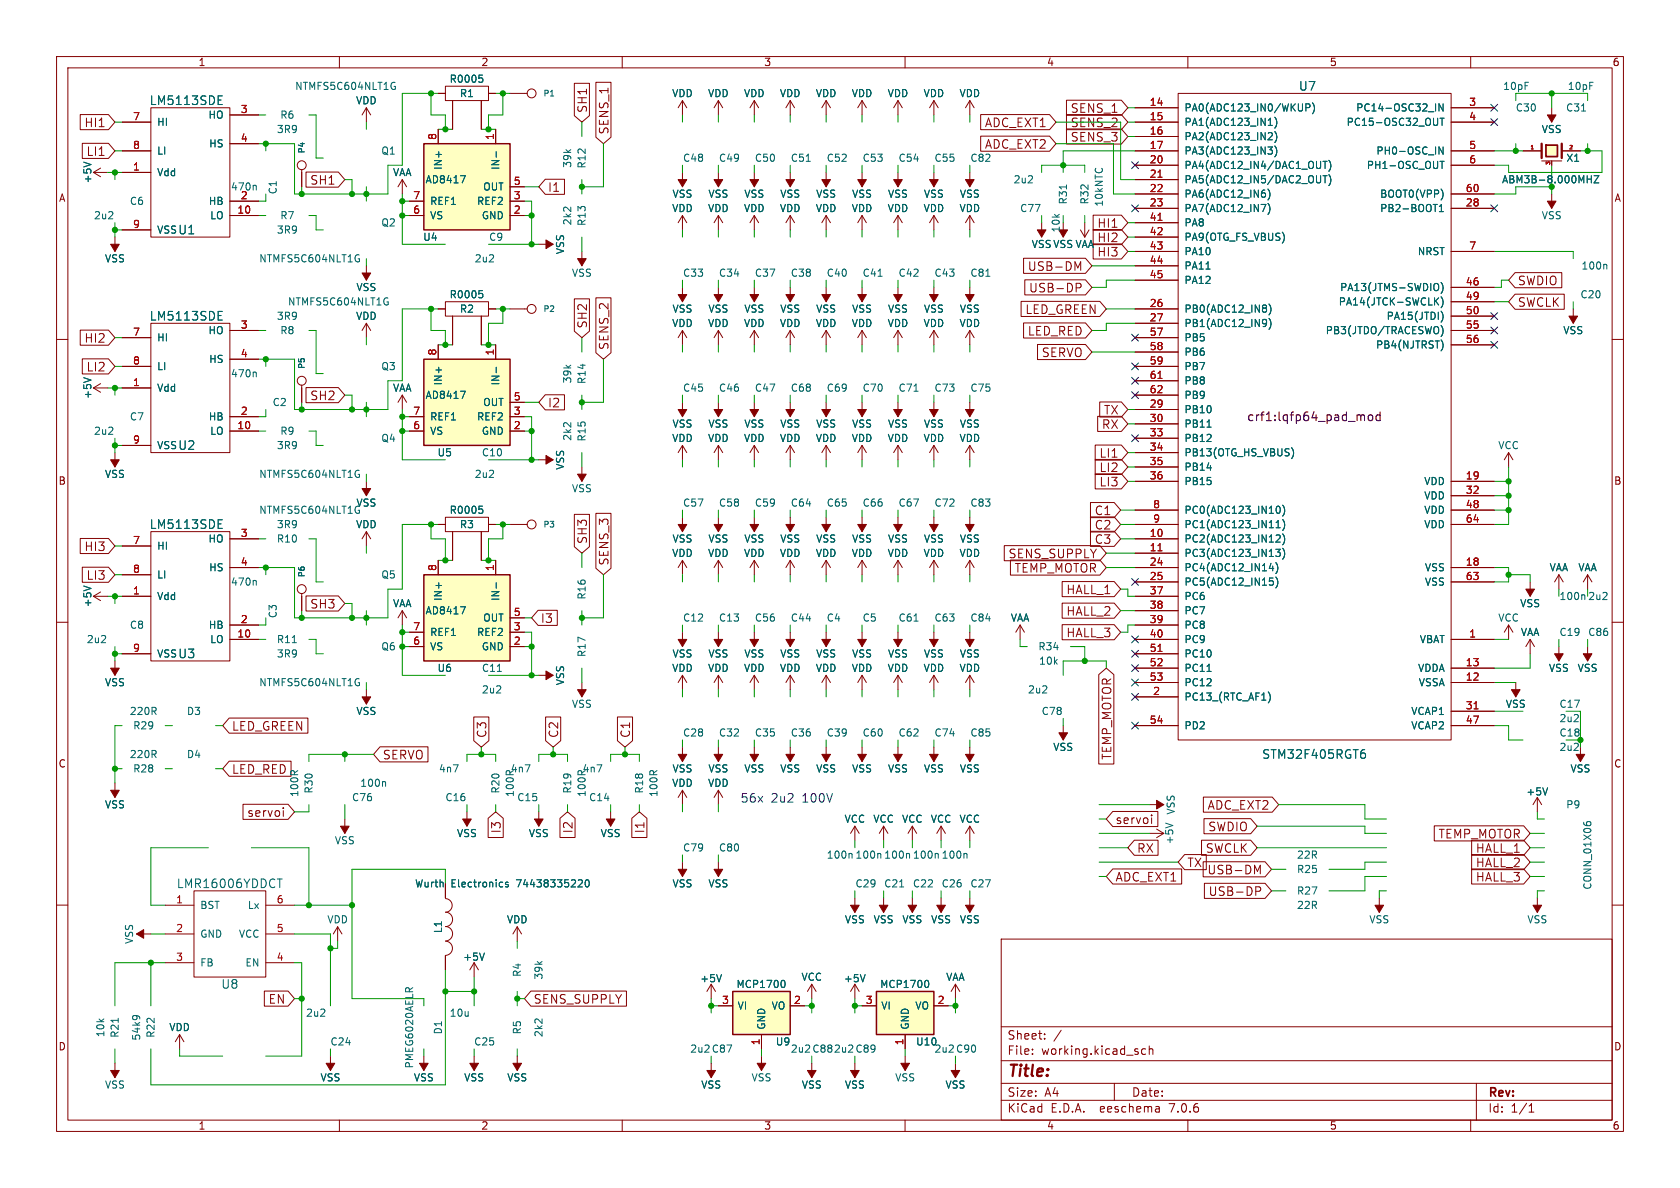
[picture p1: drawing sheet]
<svg xmlns="http://www.w3.org/2000/svg" width="297mm" height="210mm" viewBox="0 0 297 210" stroke-linecap="round" stroke-linejoin="round" font-family="sans-serif">
<defs><g id="words">
<text font-size="2.8" fill="#840000" x="178" y="190.9">Title:</text>
<g font-size="2.1" fill="#006464">
<text x="229.5" y="16.2">U7</text>
<text x="26.4" y="18.8">LM5113SDE</text>
<text x="31.4" y="41.6">U1</text>
<text x="26.4" y="56.9">LM5113SDE</text>
<text x="31.4" y="79.7">U2</text>
<text x="26.4" y="93.7">LM5113SDE</text>
<text x="31.4" y="116.6">U3</text>
<text x="223" y="134.3">STM32F405RGT6</text>
<text x="31.2" y="157.2">LMR16006YDDCT</text>
<text x="39" y="175">U8</text>
</g>
<g font-size="2.1" fill="#840000">
<text x="14.9" y="22.7">HI1</text>
<text x="104" y="20.1" transform="rotate(-90 104 20.1)">SH1</text>
<text x="107.8" y="23.9" transform="rotate(-90 107.8 23.9)">SENS_1</text>
<text x="174.1" y="22.7">ADC_EXT1</text>
<text x="189.2" y="20.1">SENS_1</text>
<text x="189.2" y="22.7">SENS_2</text>
<text x="15.2" y="27.8">LI1</text>
<text x="174.1" y="26.5">ADC_EXT2</text>
<text x="189.2" y="25.2">SENS_3</text>
<text x="54.8" y="32.8">SH1</text>
<text x="96.8" y="34.1">I1</text>
<text x="193.9" y="40.5">HI1</text>
<text x="193.9" y="45.5">HI3</text>
<text x="193.9" y="43">HI2</text>
<text x="181.6" y="48.1">USB-DM</text>
<text x="181.9" y="51.9">USB-DP</text>
<text x="268.2" y="50.6">SWDIO</text>
<text x="104" y="58.2" transform="rotate(-90 104 58.2)">SH2</text>
<text x="181.2" y="55.7">LED_GREEN</text>
<text x="181.6" y="59.5">LED_RED</text>
<text x="268.2" y="54.4">SWCLK</text>
<text x="14.9" y="60.8">HI2</text>
<text x="15.2" y="65.9">LI2</text>
<text x="107.8" y="62" transform="rotate(-90 107.8 62)">SENS_2</text>
<text x="184.1" y="63.3">SERVO</text>
<text x="54.8" y="70.9">SH2</text>
<text x="96.8" y="72.2">I2</text>
<text x="194.7" y="76">RX</text>
<text x="195.1" y="73.5">TX</text>
<text x="194.3" y="81.1">LI1</text>
<text x="194.3" y="83.6">LI2</text>
<text x="194.3" y="86.2">LI3</text>
<text x="193.5" y="91.3">C1</text>
<text x="193.5" y="93.8">C2</text>
<text x="14.9" y="97.6">HI3</text>
<text x="104" y="96.3" transform="rotate(-90 104 96.3)">SH3</text>
<text x="107.8" y="100.1" transform="rotate(-90 107.8 100.1)">SENS_3</text>
<text x="178.2" y="98.9">SENS_SUPPLY</text>
<text x="179.3" y="101.4">TEMP_MOTOR</text>
<text x="193.5" y="96.3">C3</text>
<text x="15.2" y="102.7">LI3</text>
<text x="54.8" y="107.8">SH3</text>
<text x="188.5" y="105.2">HALL_1</text>
<text x="95.5" y="110.3">I3</text>
<text x="188.5" y="112.9">HALL_3</text>
<text x="188.5" y="109">HALL_2</text>
<text x="40.9" y="129.4">LED_GREEN</text>
<text x="86.2" y="130.6" transform="rotate(-90 86.2 130.6)">C3</text>
<text x="98.9" y="130.6" transform="rotate(-90 98.9 130.6)">C2</text>
<text x="111.6" y="130.6" transform="rotate(-90 111.6 130.6)">C1</text>
<text x="40.9" y="137">LED_RED</text>
<text x="67.6" y="134.4">SERVO</text>
<text x="196.7" y="134.4" transform="rotate(-90 196.7 134.4)">TEMP_MOTOR</text>
<text x="213.4" y="143.3">ADC_EXT2</text>
<text x="43.6" y="144.6">servoi</text>
<text x="88.7" y="147.4" transform="rotate(-90 88.7 147.4)">I3</text>
<text x="101.4" y="147.4" transform="rotate(-90 101.4 147.4)">I2</text>
<text x="114.1" y="147.4" transform="rotate(-90 114.1 147.4)">I1</text>
<text x="197.1" y="145.9">servoi</text>
<text x="213.5" y="147.1">SWDIO</text>
<text x="254.2" y="148.4">TEMP_MOTOR</text>
<text x="200.9" y="151">RX</text>
<text x="209.8" y="153.5">TX</text>
<text x="213.1" y="151">SWCLK</text>
<text x="213.4" y="154.8">USB-DM</text>
<text x="260.9" y="153.5">HALL_2</text>
<text x="260.9" y="151">HALL_1</text>
<text x="197.1" y="156">ADC_EXT1</text>
<text x="213.6" y="158.6">USB-DP</text>
<text x="260.9" y="156">HALL_3</text>
<text x="47.4" y="177.6">EN</text>
<text x="94.2" y="177.6">SENS_SUPPLY</text>
<text x="178" y="184">Sheet:</text>
<text x="178" y="186.7">File:</text>
<text x="184.1" y="186.7">working.kicad_sch</text>
<text x="178" y="196.9">KiCad</text>
<text x="178" y="194.1">Size:</text>
<text x="184.7" y="194.1">A4</text>
<text x="185.7" y="196.9">E.D.A.</text>
<text x="194.6" y="196.9">eeschema</text>
<text x="200" y="194.1">Date:</text>
<text x="207" y="196.9">7.0.6</text>
<text x="263" y="194.3">Rev:</text>
<text x="263" y="196.9">Id:</text>
<text x="267.1" y="196.9">1/1</text>
</g>
<text font-size="2.1" fill="#840084" x="220.4" y="74.7">crf1:lqfp64_pad_mod</text>
<g font-size="2.1" fill="#0000c2">
<text x="130.8" y="142">56x</text>
<text x="136.3" y="142">2u2</text>
<text x="141.9" y="142">100V</text>
</g>
<g font-size="1.8" fill="#840000">
<text x="35" y="11.9">1</text>
<text x="85" y="11.9">2</text>
<text x="135" y="11.9">3</text>
<text x="185" y="11.9">4</text>
<text x="235" y="11.9">5</text>
<text x="285" y="11.9">6</text>
<text x="10.3" y="35.9">A</text>
<text x="285.3" y="35.9">A</text>
<text x="10.3" y="85.9">B</text>
<text x="285.3" y="85.9">B</text>
<text x="10.3" y="135.9">C</text>
<text x="285.3" y="135.9">C</text>
<text x="10.3" y="185.9">D</text>
<text x="285.3" y="185.9">D</text>
<text x="35" y="199.9">1</text>
<text x="85" y="199.9">2</text>
<text x="135" y="199.9">3</text>
<text x="185" y="199.9">4</text>
<text x="235" y="199.9">5</text>
<text x="285" y="199.9">6</text>
</g>
<g font-size="1.8" fill="#006464">
<text x="52.1" y="16.1">NTMFS5C604NLT1G</text>
<text x="79.4" y="14.8">R0005</text>
<text x="81.2" y="17.4">R1</text>
<text x="118.7" y="17.4">VDD</text>
<text x="125.1" y="17.4">VDD</text>
<text x="131.4" y="17.4">VDD</text>
<text x="137.8" y="17.4">VDD</text>
<text x="144.1" y="17.4">VDD</text>
<text x="150.5" y="17.4">VDD</text>
<text x="156.8" y="17.4">VDD</text>
<text x="163.2" y="17.4">VDD</text>
<text x="169.5" y="17.4">VDD</text>
<text x="265.6" y="16.1">10pF</text>
<text x="277.1" y="16.1">10pF</text>
<text x="27.7" y="22.5">HI</text>
<text x="36.8" y="21.2">HO</text>
<text x="48.9" y="23.7">3R9</text>
<text x="49.5" y="21.2">R6</text>
<text x="62.9" y="18.6">VDD</text>
<text x="209.3" y="19.9">PA0(ADC123_IN0/WKUP)</text>
<text x="209.3" y="22.5">PA1(ADC123_IN1)</text>
<text x="238" y="22.5">PC15-OSC32_OUT</text>
<text x="239.7" y="19.9">PC14-OSC32_IN</text>
<text x="267.9" y="19.9">C30</text>
<text x="272.5" y="23.7">VSS</text>
<text x="276.8" y="19.9">C31</text>
<text x="27.7" y="27.5">LI</text>
<text x="36.9" y="26.3">HS</text>
<text x="67.3" y="27.5">Q1</text>
<text x="101.2" y="29.8" transform="rotate(-90 101.2 29.8)">39k</text>
<text x="103.7" y="29.9" transform="rotate(-90 103.7 29.9)">R12</text>
<text x="120.7" y="28.8">C48</text>
<text x="127" y="28.8">C49</text>
<text x="133.4" y="28.8">C50</text>
<text x="139.7" y="28.8">C51</text>
<text x="146.1" y="28.8">C52</text>
<text x="152.4" y="28.8">C53</text>
<text x="158.8" y="28.8">C54</text>
<text x="165.1" y="28.8">C55</text>
<text x="171.5" y="28.8">C82</text>
<text x="209.3" y="25">PA2(ADC123_IN2)</text>
<text x="209.3" y="27.5">PA3(ADC123_IN3)</text>
<text x="243.2" y="27.5">PH0-OSC_IN</text>
<text x="276.8" y="28.8">X1</text>
<text x="16.4" y="32.5" transform="rotate(-90 16.4 32.5)">+5V</text>
<text x="27.7" y="31.3">Vdd</text>
<text x="40.7" y="33.9">470n</text>
<text x="42.5" y="35.3">2</text>
<text x="49.1" y="34.4" transform="rotate(-90 49.1 34.4)">C1</text>
<text x="69.4" y="31.3">VAA</text>
<text x="75.1" y="32.6">AD8417</text>
<text x="78.3" y="30.1" transform="rotate(-90 78.3 30.1)">IN+</text>
<text x="85.3" y="33.9">OUT</text>
<text x="88.5" y="30.1" transform="rotate(-90 88.5 30.1)">IN-</text>
<text x="118.8" y="35.2">VSS</text>
<text x="125.1" y="35.2">VSS</text>
<text x="131.5" y="35.2">VSS</text>
<text x="137.8" y="35.2">VSS</text>
<text x="144.2" y="35.2">VSS</text>
<text x="150.5" y="35.2">VSS</text>
<text x="156.9" y="35.2">VSS</text>
<text x="163.2" y="35.2">VSS</text>
<text x="169.6" y="35.2">VSS</text>
<text x="179.1" y="32.6">2u2</text>
<text x="209.3" y="30.1">PA4(ADC12_IN4/DAC1_OUT)</text>
<text x="209.3" y="32.6">PA5(ADC12_IN5/DAC2_OUT)</text>
<text x="209.3" y="35.2">PA6(ADC12_IN6)</text>
<text x="241.5" y="30.1">PH1-OSC_OUT</text>
<text x="243.9" y="35.2">BOOT0(VPP)</text>
<text x="265.4" y="32.6">ABM3B-8.000MHZ</text>
<text x="16.5" y="39">2u2</text>
<text x="22.9" y="36.4">C6</text>
<text x="27.7" y="41.5">VSS</text>
<text x="36.8" y="36.4">HB</text>
<text x="37.1" y="39">LO</text>
<text x="48.9" y="41.5">3R9</text>
<text x="49.5" y="39">R7</text>
<text x="67.3" y="40.2">Q2</text>
<text x="75.9" y="39">VS</text>
<text x="75.9" y="36.4">REF1</text>
<text x="84.2" y="36.4">REF2</text>
<text x="85.1" y="39">GND</text>
<text x="101.2" y="39.9" transform="rotate(-90 101.2 39.9)">2k2</text>
<text x="103.7" y="40" transform="rotate(-90 103.7 40)">R13</text>
<text x="118.7" y="37.7">VDD</text>
<text x="125.1" y="37.7">VDD</text>
<text x="131.4" y="37.7">VDD</text>
<text x="137.8" y="37.7">VDD</text>
<text x="144.1" y="37.7">VDD</text>
<text x="150.5" y="37.7">VDD</text>
<text x="156.8" y="37.7">VDD</text>
<text x="163.2" y="37.7">VDD</text>
<text x="169.5" y="37.7">VDD</text>
<text x="180.2" y="37.7">C77</text>
<text x="187.6" y="41.2" transform="rotate(-90 187.6 41.2)">10k</text>
<text x="188.8" y="36.2" transform="rotate(-90 188.8 36.2)">R31</text>
<text x="192.6" y="36.2" transform="rotate(-90 192.6 36.2)">R32</text>
<text x="195.2" y="36.6" transform="rotate(-90 195.2 36.6)">10kNTC</text>
<text x="209.3" y="37.7">PA7(ADC12_IN7)</text>
<text x="209.3" y="40.2">PA8</text>
<text x="243.9" y="37.7">PB2-BOOT1</text>
<text x="272.5" y="39">VSS</text>
<text x="18.5" y="46.6">VSS</text>
<text x="45.7" y="46.6">NTMFS5C604NLT1G</text>
<text x="74.7" y="42.8">U4</text>
<text x="83.8" y="46.6">2u2</text>
<text x="86.4" y="42.8">C9</text>
<text x="99.9" y="45" transform="rotate(-90 99.9 45)">VSS</text>
<text x="182.3" y="44">VSSVSS VAA</text>
<text x="209.3" y="42.8">PA9(OTG_FS_VBUS)</text>
<text x="209.3" y="45.3">PA10</text>
<text x="209.3" y="47.9">PA11</text>
<text x="250.5" y="45.3">NRST</text>
<text x="279.5" y="47.9">100n</text>
<text x="62.9" y="51.7">VSS</text>
<text x="79.4" y="52.9">R0005</text>
<text x="101" y="49.1">VSS</text>
<text x="120.7" y="49.1">C33</text>
<text x="127" y="49.1">C34</text>
<text x="133.4" y="49.1">C37</text>
<text x="139.7" y="49.1">C38</text>
<text x="146.1" y="49.1">C40</text>
<text x="152.4" y="49.1">C41</text>
<text x="158.8" y="49.1">C42</text>
<text x="165.1" y="49.1">C43</text>
<text x="171.5" y="49.1">C81</text>
<text x="209.3" y="50.4">PA12</text>
<text x="236.8" y="51.7">PA13(JTMS-SWDIO)</text>
<text x="279.3" y="52.9">C20</text>
<text x="36.8" y="59.3">HO</text>
<text x="48.9" y="56.7">3R9</text>
<text x="49.5" y="59.3">R8</text>
<text x="50.8" y="54.2">NTMFS5C604NLT1G</text>
<text x="62.9" y="56.7">VDD</text>
<text x="81.2" y="55.5">R2</text>
<text x="118.7" y="58">VDD</text>
<text x="118.8" y="55.5">VSS</text>
<text x="125.1" y="58">VDD</text>
<text x="125.1" y="55.5">VSS</text>
<text x="131.4" y="58">VDD</text>
<text x="131.5" y="55.5">VSS</text>
<text x="137.8" y="58">VDD</text>
<text x="137.8" y="55.5">VSS</text>
<text x="144.1" y="58">VDD</text>
<text x="144.2" y="55.5">VSS</text>
<text x="150.5" y="58">VDD</text>
<text x="150.5" y="55.5">VSS</text>
<text x="156.8" y="58">VDD</text>
<text x="156.9" y="55.5">VSS</text>
<text x="163.2" y="58">VDD</text>
<text x="163.2" y="55.5">VSS</text>
<text x="169.5" y="58">VDD</text>
<text x="169.6" y="55.5">VSS</text>
<text x="209.3" y="55.5">PB0(ADC12_IN8)</text>
<text x="209.3" y="58">PB1(ADC12_IN9)</text>
<text x="234.3" y="59.3">PB3(JTDO/TRACESWO)</text>
<text x="236.6" y="54.2">PA14(JTCK-SWCLK)</text>
<text x="245" y="56.7">PA15(JTDI)</text>
<text x="276.3" y="59.3">VSS</text>
<text x="27.7" y="60.6">HI</text>
<text x="27.7" y="65.6">LI</text>
<text x="36.9" y="64.4">HS</text>
<text x="67.3" y="65.6">Q3</text>
<text x="209.3" y="60.6">PB5</text>
<text x="209.3" y="63.1">PB6</text>
<text x="209.3" y="65.6">PB7</text>
<text x="243.2" y="61.8">PB4(NJTRST)</text>
<text x="16.4" y="70.6" transform="rotate(-90 16.4 70.6)">+5V</text>
<text x="27.7" y="69.4">Vdd</text>
<text x="40.7" y="66.9">470n</text>
<text x="48.1" y="72">C2</text>
<text x="69.4" y="69.4">VAA</text>
<text x="75.1" y="70.7">AD8417</text>
<text x="78.3" y="68.2" transform="rotate(-90 78.3 68.2)">IN+</text>
<text x="85.3" y="72">OUT</text>
<text x="88.5" y="68.2" transform="rotate(-90 88.5 68.2)">IN-</text>
<text x="101.2" y="67.9" transform="rotate(-90 101.2 67.9)">39k</text>
<text x="103.7" y="68" transform="rotate(-90 103.7 68)">R14</text>
<text x="120.7" y="69.4">C45</text>
<text x="127" y="69.4">C46</text>
<text x="133.4" y="69.4">C47</text>
<text x="139.7" y="69.4">C68</text>
<text x="146.1" y="69.4">C69</text>
<text x="152.4" y="69.4">C70</text>
<text x="158.8" y="69.4">C71</text>
<text x="165.1" y="69.4">C73</text>
<text x="171.5" y="69.4">C75</text>
<text x="209.3" y="68.2">PB8</text>
<text x="209.3" y="70.7">PB9</text>
<text x="16.5" y="77.1">2u2</text>
<text x="22.9" y="74.5">C7</text>
<text x="36.8" y="74.5">HB</text>
<text x="37.1" y="77.1">LO</text>
<text x="49.5" y="77.1">R9</text>
<text x="75.9" y="77.1">VS</text>
<text x="75.9" y="74.5">REF1</text>
<text x="84.2" y="74.5">REF2</text>
<text x="85.1" y="77.1">GND</text>
<text x="118.8" y="75.8">VSS</text>
<text x="125.1" y="75.8">VSS</text>
<text x="131.5" y="75.8">VSS</text>
<text x="137.8" y="75.8">VSS</text>
<text x="144.2" y="75.8">VSS</text>
<text x="150.5" y="75.8">VSS</text>
<text x="156.9" y="75.8">VSS</text>
<text x="163.2" y="75.8">VSS</text>
<text x="169.6" y="75.8">VSS</text>
<text x="209.3" y="73.3">PB10</text>
<text x="209.3" y="75.8">PB11</text>
<text x="27.7" y="79.6">VSS</text>
<text x="48.9" y="79.6">3R9</text>
<text x="67.3" y="78.3">Q4</text>
<text x="77.3" y="80.9">U5</text>
<text x="85.1" y="80.9">C10</text>
<text x="99.9" y="83.1" transform="rotate(-90 99.9 83.1)">VSS</text>
<text x="101.2" y="78" transform="rotate(-90 101.2 78)">2k2</text>
<text x="103.7" y="78.1" transform="rotate(-90 103.7 78.1)">R15</text>
<text x="118.7" y="78.3">VDD</text>
<text x="125.1" y="78.3">VDD</text>
<text x="131.4" y="78.3">VDD</text>
<text x="137.8" y="78.3">VDD</text>
<text x="144.1" y="78.3">VDD</text>
<text x="150.5" y="78.3">VDD</text>
<text x="156.8" y="78.3">VDD</text>
<text x="163.2" y="78.3">VDD</text>
<text x="169.5" y="78.3">VDD</text>
<text x="209.3" y="78.3">PB12</text>
<text x="209.3" y="80.9">PB13(OTG_HS_VBUS)</text>
<text x="209.3" y="83.4">PB14</text>
<text x="264.8" y="79.6">VCC</text>
<text x="18.5" y="84.7">VSS</text>
<text x="45.7" y="84.7">NTMFS5C604NLT1G</text>
<text x="62.9" y="89.8">VSS</text>
<text x="83.8" y="84.7">2u2</text>
<text x="101" y="87.2">VSS</text>
<text x="120.7" y="89.8">C57</text>
<text x="127" y="89.8">C58</text>
<text x="133.4" y="89.8">C59</text>
<text x="139.7" y="89.8">C64</text>
<text x="146.1" y="89.8">C65</text>
<text x="152.4" y="89.8">C66</text>
<text x="158.8" y="89.8">C67</text>
<text x="165.1" y="89.8">C72</text>
<text x="171.5" y="89.8">C83</text>
<text x="209.3" y="86">PB15</text>
<text x="251.7" y="86">VDD</text>
<text x="251.7" y="88.5">VDD</text>
<text x="45.7" y="91">NTMFS5C604NLT1G</text>
<text x="48.9" y="93.6">3R9</text>
<text x="62.9" y="93.6">VDD</text>
<text x="79.4" y="91">R0005</text>
<text x="81.2" y="93.6">R3</text>
<text x="209.3" y="91">PC0(ADC123_IN10)</text>
<text x="209.3" y="93.6">PC1(ADC123_IN11)</text>
<text x="251.7" y="91">VDD</text>
<text x="251.7" y="93.6">VDD</text>
<text x="27.7" y="97.4">HI</text>
<text x="36.8" y="96.1">HO</text>
<text x="36.9" y="101.2">HS</text>
<text x="48.9" y="96.1">R10</text>
<text x="118.7" y="98.7">VDD</text>
<text x="118.8" y="96.1">VSS</text>
<text x="125.1" y="98.7">VDD</text>
<text x="125.1" y="96.1">VSS</text>
<text x="131.4" y="98.7">VDD</text>
<text x="131.5" y="96.1">VSS</text>
<text x="137.8" y="98.7">VDD</text>
<text x="137.8" y="96.1">VSS</text>
<text x="144.1" y="98.7">VDD</text>
<text x="144.2" y="96.1">VSS</text>
<text x="150.5" y="98.7">VDD</text>
<text x="150.5" y="96.1">VSS</text>
<text x="156.8" y="98.7">VDD</text>
<text x="156.9" y="96.1">VSS</text>
<text x="163.2" y="98.7">VDD</text>
<text x="163.2" y="96.1">VSS</text>
<text x="169.5" y="98.7">VDD</text>
<text x="169.6" y="96.1">VSS</text>
<text x="209.3" y="96.1">PC2(ADC123_IN12)</text>
<text x="209.3" y="98.7">PC3(ADC123_IN13)</text>
<text x="209.3" y="101.2">PC4(ADC12_IN14)</text>
<text x="251.8" y="101.2">VSS</text>
<text x="273.9" y="101.2">VAA</text>
<text x="278.9" y="101.2">VAA</text>
<text x="16.4" y="107.4" transform="rotate(-90 16.4 107.4)">+5V</text>
<text x="27.7" y="106.3">Vdd</text>
<text x="27.7" y="102.5">LI</text>
<text x="40.7" y="103.7">470n</text>
<text x="67.3" y="102.5">Q5</text>
<text x="69.4" y="107.5">VAA</text>
<text x="78.3" y="106.3" transform="rotate(-90 78.3 106.3)">IN+</text>
<text x="88.5" y="106.3" transform="rotate(-90 88.5 106.3)">IN-</text>
<text x="103.7" y="106.1" transform="rotate(-90 103.7 106.1)">R16</text>
<text x="209.3" y="103.7">PC5(ADC12_IN15)</text>
<text x="209.3" y="106.3">PC6</text>
<text x="251.8" y="103.7">VSS</text>
<text x="268.7" y="107.5">VSS</text>
<text x="275.6" y="106.3">100n 2u2</text>
<text x="15.2" y="113.9">2u2</text>
<text x="22.9" y="111.4">C8</text>
<text x="36.8" y="111.4">HB</text>
<text x="37.1" y="113.9">LO</text>
<text x="48.9" y="113.9">R11</text>
<text x="49.1" y="109.4" transform="rotate(-90 49.1 109.4)">C3</text>
<text x="75.1" y="108.8">AD8417</text>
<text x="75.9" y="112.6">REF1</text>
<text x="84.2" y="112.6">REF2</text>
<text x="85.3" y="110.1">OUT</text>
<text x="120.7" y="110.1">C12</text>
<text x="127" y="110.1">C13</text>
<text x="133.4" y="110.1">C56</text>
<text x="139.7" y="110.1">C44</text>
<text x="146.1" y="110.1">C4</text>
<text x="152.4" y="110.1">C5</text>
<text x="158.8" y="110.1">C61</text>
<text x="165.1" y="110.1">C63</text>
<text x="171.5" y="110.1">C84</text>
<text x="178.6" y="110.1">VAA</text>
<text x="209.3" y="108.8">PC7</text>
<text x="209.3" y="111.4">PC8</text>
<text x="209.3" y="113.9">PC9</text>
<text x="250.9" y="113.9">VBAT</text>
<text x="264.8" y="110.1">VCC</text>
<text x="268.8" y="112.6">VAA</text>
<text x="275.6" y="112.6">C19</text>
<text x="280.7" y="112.6">C86</text>
<text x="27.7" y="116.4">VSS</text>
<text x="48.9" y="116.4">3R9</text>
<text x="67.3" y="115.2">Q6</text>
<text x="75.9" y="115.2">VS</text>
<text x="77.3" y="119">U6</text>
<text x="85.1" y="115.2">GND</text>
<text x="85.1" y="119">C11</text>
<text x="103.7" y="116.2" transform="rotate(-90 103.7 116.2)">R17</text>
<text x="118.7" y="119">VDD</text>
<text x="118.8" y="116.4">VSS</text>
<text x="125.1" y="119">VDD</text>
<text x="125.1" y="116.4">VSS</text>
<text x="131.4" y="119">VDD</text>
<text x="131.5" y="116.4">VSS</text>
<text x="137.8" y="119">VDD</text>
<text x="137.8" y="116.4">VSS</text>
<text x="144.1" y="119">VDD</text>
<text x="144.2" y="116.4">VSS</text>
<text x="150.5" y="119">VDD</text>
<text x="150.5" y="116.4">VSS</text>
<text x="156.8" y="119">VDD</text>
<text x="156.9" y="116.4">VSS</text>
<text x="163.2" y="119">VDD</text>
<text x="163.2" y="116.4">VSS</text>
<text x="169.5" y="119">VDD</text>
<text x="169.6" y="116.4">VSS</text>
<text x="183.5" y="115.2">R34</text>
<text x="183.6" y="117.7">10k</text>
<text x="209.3" y="116.4">PC10</text>
<text x="209.3" y="119">PC11</text>
<text x="250.6" y="119">VDDA</text>
<text x="273.7" y="119">VSS</text>
<text x="278.8" y="119">VSS</text>
<text x="18.5" y="121.5">VSS</text>
<text x="45.7" y="121.5">NTMFS5C604NLT1G</text>
<text x="85.1" y="122.8">2u2</text>
<text x="99.9" y="121.2" transform="rotate(-90 99.9 121.2)">VSS</text>
<text x="101" y="125.3">VSS</text>
<text x="181.6" y="122.8">2u2</text>
<text x="209.3" y="124.1">PC13_(RTC_AF1)</text>
<text x="209.3" y="121.5">PC12</text>
<text x="250.7" y="121.5">VSSA</text>
<text x="266.1" y="125.3">VSS</text>
<text x="275.6" y="125.3">C17</text>
<text x="22.8" y="126.6">220R</text>
<text x="23.5" y="129.1">R29</text>
<text x="32.9" y="126.6">D3</text>
<text x="62.9" y="126.6">VSS</text>
<text x="120.7" y="130.4">C28</text>
<text x="127" y="130.4">C32</text>
<text x="133.4" y="130.4">C35</text>
<text x="139.7" y="130.4">C36</text>
<text x="146.1" y="130.4">C39</text>
<text x="152.4" y="130.4">C60</text>
<text x="158.8" y="130.4">C62</text>
<text x="165.1" y="130.4">C74</text>
<text x="171.5" y="130.4">C85</text>
<text x="184.1" y="126.6">C78</text>
<text x="209.3" y="129.1">PD2</text>
<text x="249.4" y="126.6">VCAP1</text>
<text x="249.4" y="129.1">VCAP2</text>
<text x="275.6" y="127.9">2u2</text>
<text x="275.6" y="130.4">C18</text>
<text x="22.8" y="134.2">220R</text>
<text x="23.5" y="136.8">R28</text>
<text x="32.9" y="134.2">D4</text>
<text x="77.5" y="136.8">4n7</text>
<text x="90.2" y="136.8">4n7</text>
<text x="102.9" y="136.8">4n7</text>
<text x="118.8" y="136.8">VSS</text>
<text x="125.1" y="136.8">VSS</text>
<text x="131.5" y="136.8">VSS</text>
<text x="137.8" y="136.8">VSS</text>
<text x="144.2" y="136.8">VSS</text>
<text x="150.5" y="136.8">VSS</text>
<text x="156.9" y="136.8">VSS</text>
<text x="163.2" y="136.8">VSS</text>
<text x="169.6" y="136.8">VSS</text>
<text x="186.1" y="132.9">VSS</text>
<text x="275.6" y="132.9">2u2</text>
<text x="277.5" y="136.8">VSS</text>
<text x="18.5" y="143.1">VSS</text>
<text x="52.9" y="141" transform="rotate(-90 52.9 141)">100R</text>
<text x="55.5" y="140.4" transform="rotate(-90 55.5 140.4)">R30</text>
<text x="62.1" y="141.8">C76</text>
<text x="63.6" y="139.3">100n</text>
<text x="78.6" y="141.8">C16</text>
<text x="88.5" y="140.4" transform="rotate(-90 88.5 140.4)">R20</text>
<text x="91" y="141" transform="rotate(-90 91 141)">100R</text>
<text x="91.3" y="141.8">C15</text>
<text x="101.2" y="140.4" transform="rotate(-90 101.2 140.4)">R19</text>
<text x="103.7" y="141" transform="rotate(-90 103.7 141)">100R</text>
<text x="104" y="141.8">C14</text>
<text x="113.9" y="140.4" transform="rotate(-90 113.9 140.4)">R18</text>
<text x="116.4" y="141" transform="rotate(-90 116.4 141)">100R</text>
<text x="118.7" y="139.3">VDD</text>
<text x="125.1" y="139.3">VDD</text>
<text x="269.7" y="140.8">+5V</text>
<text x="276.8" y="143.1">P9</text>
<text x="59.1" y="149.5">VSS</text>
<text x="80.7" y="148.2">VSS</text>
<text x="93.4" y="148.2">VSS</text>
<text x="106.1" y="148.2">VSS</text>
<text x="149.2" y="145.6">VCC</text>
<text x="154.3" y="145.6">VCC</text>
<text x="159.4" y="145.6">VCC</text>
<text x="164.5" y="145.6">VCC</text>
<text x="169.5" y="145.6">VCC</text>
<text x="207.6" y="149.4" transform="rotate(-90 207.6 149.4)">+5V</text>
<text x="207.9" y="144.1" transform="rotate(-90 207.9 144.1)">VSS</text>
<text x="120.7" y="150.7">C79</text>
<text x="127" y="150.7">C80</text>
<text x="146.1" y="152">100n 100n 100n 100n 100n</text>
<text x="229.2" y="154.5">R25</text>
<text x="229.2" y="152">22R</text>
<text x="35.3" y="160.9">BST</text>
<text x="43.7" y="160.9">Lx</text>
<text x="73.3" y="157.1">Wurth</text>
<text x="79.7" y="157.1">Electronics</text>
<text x="91.4" y="157.1">74438335220</text>
<text x="118.8" y="157.1">VSS</text>
<text x="125.1" y="157.1">VSS</text>
<text x="151.1" y="157.1">C29</text>
<text x="156.2" y="157.1">C21</text>
<text x="161.3" y="157.1">C22</text>
<text x="166.4" y="157.1">C26</text>
<text x="171.5" y="157.1">C27</text>
<text x="229.2" y="158.3">R27</text>
<text x="229.2" y="160.9">22R</text>
<text x="281.5" y="157.4" transform="rotate(-90 281.5 157.4)">CONN_01X06</text>
<text x="23.7" y="167" transform="rotate(-90 23.7 167)">VSS</text>
<text x="35.3" y="166">GND</text>
<text x="42.1" y="166">VCC</text>
<text x="57.8" y="163.4">VDD</text>
<text x="78.3" y="165.1" transform="rotate(-90 78.3 165.1)">L1</text>
<text x="89.5" y="163.4">VDD</text>
<text x="149.3" y="163.4">VSS</text>
<text x="154.4" y="163.4">VSS</text>
<text x="159.4" y="163.4">VSS</text>
<text x="164.5" y="163.4">VSS</text>
<text x="169.6" y="163.4">VSS</text>
<text x="242" y="163.4">VSS</text>
<text x="269.9" y="163.4">VSS</text>
<text x="35.3" y="171">FB</text>
<text x="43.3" y="171">EN</text>
<text x="81.8" y="170">+5V</text>
<text x="92.3" y="172.8" transform="rotate(-90 92.3 172.8)">R4</text>
<text x="96.1" y="173.3" transform="rotate(-90 96.1 173.3)">39k</text>
<text x="123.7" y="173.8">+5V</text>
<text x="141.6" y="173.6">VCC</text>
<text x="149.1" y="173.8">+5V</text>
<text x="167.2" y="173.6">VAA</text>
<text x="54" y="179.9">2u2</text>
<text x="79.4" y="179.9">10u</text>
<text x="130.1" y="174.9">MCP1700</text>
<text x="130.3" y="178.7">VI</text>
<text x="136.3" y="178.7">VO</text>
<text x="155.5" y="174.9">MCP1700</text>
<text x="155.7" y="178.7">VI</text>
<text x="161.7" y="178.7">VO</text>
<text x="18.6" y="183.4" transform="rotate(-90 18.6 183.4)">10k</text>
<text x="21.2" y="183.6" transform="rotate(-90 21.2 183.6)">R21</text>
<text x="25" y="184" transform="rotate(-90 25 184)">54k9</text>
<text x="27.5" y="183.6" transform="rotate(-90 27.5 183.6)">R22</text>
<text x="29.8" y="182.5">VDD</text>
<text x="58.3" y="185">C24</text>
<text x="78.3" y="183" transform="rotate(-90 78.3 183)">D1</text>
<text x="83.7" y="185">C25</text>
<text x="92.3" y="183" transform="rotate(-90 92.3 183)">R5</text>
<text x="96.1" y="183.4" transform="rotate(-90 96.1 183.4)">2k2</text>
<text x="135.5" y="182.1" transform="rotate(-90 135.5 182.1)">GND</text>
<text x="137.1" y="185">U9</text>
<text x="160.9" y="182.1" transform="rotate(-90 160.9 182.1)">GND</text>
<text x="161.9" y="185">U10</text>
<text x="56.6" y="191.4">VSS</text>
<text x="73.1" y="191.4">VSS</text>
<text x="73.3" y="189" transform="rotate(-90 73.3 189)">PMEG6020AELR</text>
<text x="82" y="191.4">VSS</text>
<text x="89.6" y="191.4">VSS</text>
<text x="121.9" y="186.3">2u2 C87</text>
<text x="132.8" y="191.4">VSS</text>
<text x="139.7" y="186.3">2u2 C88</text>
<text x="147.3" y="186.3">2u2 C89</text>
<text x="158.2" y="191.4">VSS</text>
<text x="165.1" y="186.3">2u2 C90</text>
<text x="18.5" y="192.6">VSS</text>
<text x="123.9" y="192.6">VSS</text>
<text x="141.7" y="192.6">VSS</text>
<text x="149.3" y="192.6">VSS</text>
<text x="167.1" y="192.6">VSS</text>
</g>
<g font-size="1.8" fill="#a90000">
<text x="23.4" y="21.3">7</text>
<text x="42.5" y="20.1">3</text>
<text x="203.2" y="18.8">14</text>
<text x="203.2" y="21.3">15</text>
<text x="203.2" y="23.9">16</text>
<text x="259.6" y="18.8">3</text>
<text x="259.6" y="21.3">4</text>
<text x="23.4" y="26.4">8</text>
<text x="42.5" y="25.1">4</text>
<text x="77.2" y="24.8" transform="rotate(-90 77.2 24.8)">8</text>
<text x="87.4" y="24.8" transform="rotate(-90 87.4 24.8)">1</text>
<text x="203.2" y="26.4">17</text>
<text x="203.2" y="29">20</text>
<text x="259.6" y="26.4">5</text>
<text x="259.6" y="29">6</text>
<text x="23.4" y="30.2">1</text>
<text x="73" y="35.3">7</text>
<text x="90.7" y="35.3">3</text>
<text x="90.7" y="32.8">5</text>
<text x="203.2" y="31.5">21</text>
<text x="203.2" y="34">22</text>
<text x="259" y="34">60</text>
<text x="23.4" y="40.4">9</text>
<text x="41.9" y="37.8">10</text>
<text x="73" y="37.8">6</text>
<text x="90.7" y="37.8">2</text>
<text x="203.2" y="36.6">23</text>
<text x="203.2" y="39.1">41</text>
<text x="203.2" y="41.7">42</text>
<text x="259" y="36.6">28</text>
<text x="203.2" y="44.2">43</text>
<text x="203.2" y="46.7">44</text>
<text x="259.6" y="44.2">7</text>
<text x="203.2" y="49.3">45</text>
<text x="259" y="50.5">46</text>
<text x="259" y="53.1">49</text>
<text x="23.4" y="59.4">7</text>
<text x="42.5" y="58.2">3</text>
<text x="203.2" y="54.4">26</text>
<text x="203.2" y="56.9">27</text>
<text x="203.2" y="59.4">57</text>
<text x="259" y="55.6">50</text>
<text x="259" y="58.2">55</text>
<text x="23.4" y="64.5">8</text>
<text x="42.5" y="63.2">4</text>
<text x="77.2" y="62.9" transform="rotate(-90 77.2 62.9)">8</text>
<text x="87.4" y="62.9" transform="rotate(-90 87.4 62.9)">1</text>
<text x="203.2" y="62">58</text>
<text x="203.2" y="64.5">59</text>
<text x="259" y="60.7">56</text>
<text x="23.4" y="68.3">1</text>
<text x="90.7" y="70.9">5</text>
<text x="203.2" y="67.1">61</text>
<text x="203.2" y="69.6">62</text>
<text x="41.9" y="75.9">10</text>
<text x="42.5" y="73.4">2</text>
<text x="73" y="75.9">6</text>
<text x="73" y="73.4">7</text>
<text x="90.7" y="75.9">2</text>
<text x="90.7" y="73.4">3</text>
<text x="203.2" y="72.1">29</text>
<text x="203.2" y="74.7">30</text>
<text x="203.2" y="77.2">33</text>
<text x="23.4" y="78.5">9</text>
<text x="203.2" y="79.8">34</text>
<text x="203.2" y="82.3">35</text>
<text x="203.2" y="84.8">36</text>
<text x="203.8" y="89.9">8</text>
<text x="259" y="84.8">19</text>
<text x="259" y="87.4">32</text>
<text x="259" y="89.9">48</text>
<text x="42.5" y="95">3</text>
<text x="203.2" y="95">10</text>
<text x="203.8" y="92.5">9</text>
<text x="259" y="92.5">64</text>
<text x="23.4" y="96.3">7</text>
<text x="23.4" y="101.3">8</text>
<text x="42.5" y="100.1">4</text>
<text x="77.2" y="101" transform="rotate(-90 77.2 101)">8</text>
<text x="87.4" y="101" transform="rotate(-90 87.4 101)">1</text>
<text x="203.2" y="97.5">11</text>
<text x="203.2" y="100.1">24</text>
<text x="259" y="100.1">18</text>
<text x="23.4" y="105.2">1</text>
<text x="203.2" y="102.6">25</text>
<text x="203.2" y="105.2">37</text>
<text x="203.2" y="107.7">38</text>
<text x="259" y="102.6">63</text>
<text x="41.9" y="112.8">10</text>
<text x="42.5" y="110.2">2</text>
<text x="73" y="111.5">7</text>
<text x="90.7" y="111.5">3</text>
<text x="90.7" y="109">5</text>
<text x="203.2" y="110.2">39</text>
<text x="203.2" y="112.8">40</text>
<text x="259.6" y="112.8">1</text>
<text x="23.4" y="115.3">9</text>
<text x="73" y="114">6</text>
<text x="90.7" y="114">2</text>
<text x="203.2" y="115.3">51</text>
<text x="203.2" y="117.9">52</text>
<text x="259" y="117.9">13</text>
<text x="203.2" y="120.4">53</text>
<text x="203.8" y="122.9">2</text>
<text x="259" y="120.4">12</text>
<text x="259" y="125.5">31</text>
<text x="203.2" y="128">54</text>
<text x="259" y="128">47</text>
<text x="31" y="159.8">1</text>
<text x="48.8" y="159.8">6</text>
<text x="31" y="164.8">2</text>
<text x="48.8" y="164.8">5</text>
<text x="31" y="169.9">3</text>
<text x="48.8" y="169.9">4</text>
<text x="127.6" y="177.5">3</text>
<text x="140.3" y="177.5">2</text>
<text x="153" y="177.5">3</text>
<text x="165.7" y="177.5">2</text>
<text x="134.4" y="184.9" transform="rotate(-90 134.4 184.9)">1</text>
<text x="159.8" y="184.9" transform="rotate(-90 159.8 184.9)">1</text>
</g>
<g font-size="1.4" fill="#006464">
<text x="96" y="17.2">P1</text>
<text x="54.1" y="27.2" transform="rotate(-90 54.1 27.2)">P4</text>
<text x="96" y="55.3">P2</text>
<text x="54.1" y="65.3" transform="rotate(-90 54.1 65.3)">P5</text>
<text x="96" y="93.4">P3</text>
<text x="54.1" y="102.1" transform="rotate(-90 54.1 102.1)">P6</text>
</g>
<g font-size=".9" fill="#a90000">
<text x="270.5" y="26.4">1</text>
<text x="274.1" y="29.3" transform="rotate(-90 274.1 29.3)">3</text>
<text x="277.3" y="26.4">2</text>
</g>
</g></defs>
<g fill="none" stroke="#840000" stroke-width=".18">
<path d="M10 10h277v190h-277zM12 12h273v186h-273zM60 10v2M77.5 16.5h1.2M78.7 15.2h7.7v2.6h-7.7zM80 17.8v5.1M85.1 17.8v5.1M86.4 16.5h1.2M110 10v2M160 10v2M165.1 17.8v2.5M165.1 17.8l-.8 1.3"/>
<path d="M165.1 17.8l.8 1.3M171.4 17.8v2.5M171.4 17.8l-.7 1.3M171.4 17.8l.8 1.3M210 10v2M260 10v2M71.1 31.8l-.7 1.2M71.1 31.8v2.5M71.1 31.8l.8 1.2M165.1 30.5v2.5M165.1 38.1v2.5M165.1 38.1l-.8 1.3"/>
<path d="M165.1 38.1l.8 1.3M171.4 30.5v2.5M171.4 38.1v2.5M171.4 38.1l-.7 1.3M171.4 38.1l.8 1.3M274.3 34.3v2.5M10 60h2M21.6 59.7h5.1M26.7 57.2h13.9v22.8h-13.9zM40.6 58.4h5.1M64.8 47v2.5M77.5 54.6h1.2"/>
<path d="M78.7 53.3h7.7v2.6h-7.7zM80 55.9v5.1M85.1 55.9v5.1M86.4 54.6h1.2M133.3 50.8v2.5M133.3 58.4v2.6M133.3 58.4l-.7 1.3M133.3 58.4l.8 1.3M139.7 50.8v2.5M139.7 58.4v2.6M139.7 58.4l-.8 1.3M139.7 58.4l.8 1.3"/>
<path d="M158.7 50.8v2.5M158.7 58.4v2.6M158.7 58.4l-.7 1.3M158.7 58.4l.8 1.3M285 60h2M16.5 68.6h2.5M16.5 68.6l1.3 .7M17.8 67.8l-1.3 .8M21.6 68.6h5.1M21.6 64.8h5.1M21.6 78.7h5.1M40.6 76.2h5.1"/>
<path d="M40.6 73.7h5.1M40.6 63.5h5.1M133.3 71.1v2.6M133.3 78.7v2.6M133.3 78.7l-.7 1.3M133.3 78.7l.8 1.3M139.7 71.1v2.6M20.3 80v2.6M120.6 99.1v2.5M120.6 99.1l-.7 1.2M120.6 99.1l.8 1.2M127 99.1v2.5"/>
<path d="M127 99.1l-.8 1.2M127 99.1l.8 1.2M133.3 91.4v2.6M139.7 99.1v2.5M139.7 99.1l-.8 1.2M139.7 99.1l.8 1.2M146 99.1l-.7 1.2M146 99.1v2.5M146 99.1l.8 1.2M152.4 99.1v2.5M152.4 99.1l-.8 1.2M152.4 99.1l.8 1.2"/>
<path d="M10 110h2M16.5 105.4l1.3 .8M16.5 105.4h2.5M17.8 104.6l-1.3 .8M120.6 111.8v2.5M120.6 119.4v2.5M120.6 119.4l-.7 1.3M120.6 119.4l.8 1.3M127 111.8v2.5M127 119.4v2.5M127 119.4l-.8 1.3M127 119.4l.8 1.3"/>
<path d="M133.3 119.4v2.5M133.3 119.4l-.7 1.3M133.3 119.4l.8 1.3M139.7 119.4v2.5M139.7 119.4l-.8 1.3M139.7 119.4l.8 1.3M146 111.8v2.5M146 119.4v2.5M146 119.4l-.7 1.3M146 119.4l.8 1.3M152.4 111.8v2.5M152.4 119.4v2.5"/>
<path d="M152.4 119.4l-.8 1.3M152.4 119.4l.8 1.3M158.7 119.4l-.7 1.3M158.7 111.8v2.5M158.7 119.4v2.5M158.7 119.4l.8 1.3M165.1 111.8v2.5M165.1 119.4v2.5M165.1 119.4l-.8 1.3M165.1 119.4l.8 1.3M171.4 119.4l-.7 1.3M171.4 111.8v2.5"/>
<path d="M171.4 119.4v2.5M171.4 119.4l.8 1.3M270.5 102.9v2.5M275.6 101.6l-.8 1.3M275.6 101.6v2.5M275.6 101.6l.8 1.3M280.7 101.6l-.8 1.3M280.7 101.6v2.5M280.7 101.6l.7 1.3M285 110h2M120.6 139.7l-.7 1.3M120.6 132.1v2.5"/>
<path d="M120.6 139.7v2.5M120.6 139.7l.8 1.3M127 139.7l-.8 1.3M127 132.1v2.5M127 139.7v2.5M127 139.7l.8 1.3M10 160h2M285 160h2M177 166h108v32h-108zM60 198v2M110 198v2M160 198v2"/>
<path d="M177 194.5h108M177 191.5h108M177 187.5h108M177 181.5h108M182.5 186.3v.1M182.5 185.5v.1M184.7 183.6v.1M184.7 182.8v.1M187.6 182.1l-1.3 2M197 191.5v3M202.5 185.5l-.4-.1-.3 .3v.4l.2 .2h.5M203.2 185.5l.2-.1 .3 .1 .1 .9"/>
<path d="M203.2 184.9v1.5M204.9 195.7l.1 .9M205 196.5l-.2 .1M205 196h-.2M210 198v2M260 198v2M261 191.5v6.5M270.3 196.6h.9M270.3 195.5l.4-.4v1.5"/>
</g>
<path d="M84.7 13.3h.6M85.1 13.8l.3 .2v.3l-.3 .2M38.6 55.8h.5M38.6 56.6h.7M38.6 55.1h.7M84.7 51.4h.6M85.1 51.9l.3 .2v.3l-.3 .2M14.8 66.8l1.3 .4M14.8 103.6l1.3 .4" fill="none" stroke="#006464" stroke-width=".18"/>
<g fill="#840000" stroke="#840000" stroke-width=".18">
<path d="M151.6 113h1.6l-.8 1.3z"/>
<path d="M269.7 104.1h1.6l-.8 1.3z"/>
<path d="M132.6 92.7h1.5l-.8 1.3z"/>
<path d="M126.2 133.4h1.6l-.8 1.2z"/>
<path d="M64 48.3h1.5l-.7 1.2z"/>
<path d="M119.9 133.4h1.5l-.8 1.2z"/>
<path d="M126.2 113h1.6l-.8 1.3z"/>
<path d="M119.9 113h1.5l-.8 1.3z"/>
<path d="M158 113h1.5l-.8 1.3z"/>
<path d="M164.3 113h1.6l-.8 1.3z"/>
<path d="M132.6 72.4h1.5l-.8 1.3z"/>
<path d="M138.9 72.4h1.6l-.8 1.3z"/>
<path d="M158 52.1h1.5l-.8 1.2z"/>
<path d="M273.6 35.6h1.5l-.8 1.2z"/>
<path d="M170.7 113h1.5l-.8 1.3z"/>
<path d="M19.6 81.3h1.5l-.8 1.3z"/>
<path d="M138.9 52.1h1.6l-.8 1.2z"/>
<path d="M170.7 31.8h1.5l-.8 1.2z"/>
<path d="M164.3 31.8h1.6l-.8 1.2z"/>
<path d="M132.6 52.1h1.5l-.8 1.2z"/>
<path d="M145.3 113h1.5l-.8 1.3z"/>
</g>
<path d="M273.3 25.7h2v2h-2z" fill="#ffffc2"/>
<g fill="none" stroke="#840000" stroke-width=".18">
<path d="M26.7 19.1h13.9v22.8h-13.9zM64.8 19.1v2.5M64.8 19.1l-.8 1.2M64.8 19.1l.7 1.2M77.5 16.5h1.2M80 17.8v5.1M85.1 17.8v5.1M86.4 16.5h1.2M90.2 16.5h3M101.5 14.7h2.7v5.7l-1.3 1.2-1.4-1.2zM105.3 14.5h2.7v9.8l-1.3 1.1-1.4-1.1zM120.6 17.8v2.5"/>
<path d="M120.6 17.8l-.7 1.3M120.6 17.8l.8 1.3M127 17.8v2.5M127 17.8l-.8 1.3M127 17.8l.8 1.3M133.3 17.8v2.5M133.3 17.8l-.7 1.3M133.3 17.8l.8 1.3M139.7 17.8v2.5M139.7 17.8l-.8 1.3M139.7 17.8l.8 1.3M146 17.8v2.5"/>
<path d="M146 17.8l-.7 1.3M146 17.8l.8 1.3M152.4 17.8v2.5M152.4 17.8l-.8 1.3M152.4 17.8l.8 1.3M158.7 17.8v2.5M158.7 17.8l-.7 1.3M158.7 17.8l.8 1.3M188.5 17.7h9.7l1.2 1.4-1.2 1.3h-9.7zM200.7 19.1h7.6M208.3 16.5h48.2v114.3h-48.2zM256.5 19.1h7.7"/>
<path d="M274.3 19.1v2.5M14.2 20.3h5l1.1 1.3-1.1 1.3h-5zM14.5 25.3h4.7l1.1 1.4-1.1 1.3h-4.7zM16.5 30.5h2.5M16.5 30.5l1.3 .7M17.8 29.7l-1.3 .8M21.6 26.7h5.1M21.6 21.6h5.1M21.6 30.5h5.1M40.6 38.1h5.1M40.6 35.6h5.1M40.6 20.3h5.1"/>
<path d="M40.6 25.4h5.1M53.3 30v3M54.1 30.4h5.7l1.2 1.4-1.2 1.3h-5.7zM72.4 38.1h2.5M72.4 35.6h2.5M77.5 22.9v2.5M87.6 22.9v2.5M90.2 38.1h2.5M90.2 35.6h2.5M90.2 33h2.5M96.4 31.7h3.4v2.7h-3.4l-1.2-1.4zM120.6 30.5v2.5"/>
<path d="M120.6 38.1v2.5M120.6 38.1l-.7 1.3M120.6 38.1l.8 1.3M127 30.5v2.5M127 38.1v2.5M127 38.1l-.8 1.3M127 38.1l.8 1.3M133.3 30.5v2.5M133.3 38.1v2.5M133.3 38.1l-.7 1.3M133.3 38.1l.8 1.3M139.7 30.5v2.5"/>
<path d="M139.7 38.1v2.5M139.7 38.1l-.8 1.3M139.7 38.1l.8 1.3M146 30.5v2.5M146 38.1v2.5M146 38.1l-.7 1.3M146 38.1l.8 1.3M152.4 30.5v2.5M152.4 38.1v2.5M152.4 38.1l-.8 1.3M152.4 38.1l.8 1.3M158.7 30.5v2.5"/>
<path d="M158.7 38.1v2.5M158.7 38.1l-.7 1.3M158.7 38.1l.8 1.3M173.4 24.1h12.1l1.2 1.3-1.2 1.3h-12.1zM173.4 20.3h12.1l1.2 1.3-1.2 1.3h-12.1zM184.1 39.4v2.5M188 39.4v2.5M188.5 20.3h9.7l1.2 1.3-1.2 1.3h-9.7zM188.5 22.8h9.7l1.2 1.3-1.2 1.4h-9.7zM191.8 39.4v2.5M193.3 38h4.9l1.2 1.4-1.2 1.3h-4.9zM200.7 26.7h7.6"/>
<path d="M200.7 21.6h7.6M200.7 24.1h7.6M200.7 29.2h7.6M200.7 31.8h7.6M200.7 34.3h7.6M200.7 36.8h7.6M200.7 39.4h7.6M256.5 26.7h7.7M256.5 21.6h7.7M256.5 29.2h7.7M256.5 34.3h7.7M256.5 36.8h7.7"/>
<path d="M269.2 26.7h3.3M272.5 28.4h3.6M274.3 28.4v.8M276.1 26.7h3.3M14.2 58.4h5l1.1 1.3-1.1 1.3h-5zM20.3 41.9v2.6M21.6 59.7h5.1M21.6 40.6h5.1M40.6 58.4h5.1M64.8 57.2v2.5M64.8 57.2l-.8 1.2M64.8 57.2l.7 1.2"/>
<path d="M77.5 54.6h1.2M80 55.9v5.1M85.1 55.9v5.1M86.4 54.6h1.2M90.2 54.6h3M95.2 43.2h2.6M101.5 52.8h2.7v5.7l-1.3 1.2-1.4-1.2zM102.9 44.5v2.5M105.3 52.6h2.7v9.8l-1.3 1.1-1.4-1.1zM120.6 50.8v2.5M120.6 58.4v2.6M120.6 58.4l-.7 1.3"/>
<path d="M120.6 58.4l.8 1.3M127 58.4l-.8 1.3M127 50.8v2.5M127 58.4v2.6M127 58.4l.8 1.3M146 50.8v2.5M146 58.4v2.6M146 58.4l-.7 1.3M146 58.4l.8 1.3M152.4 50.8v2.5M152.4 58.4v2.6M152.4 58.4l-.8 1.3"/>
<path d="M152.4 58.4l.8 1.3M165.1 50.8v2.5M165.1 58.4v2.6M165.1 58.4l-.8 1.3M165.1 58.4l.8 1.3M171.4 50.8v2.5M171.4 58.4v2.6M171.4 58.4l-.7 1.3M171.4 58.4l.8 1.3M180.5 53.3h13.9l1.2 1.3-1.2 1.3h-13.9zM181 45.7h10.9l1.1 1.3-1.1 1.3h-10.9zM181 57.1h10.9l1.1 1.3-1.1 1.4h-10.9z"/>
<path d="M181.2 49.5h10.7l1.1 1.3-1.1 1.3h-10.7zM190.3 50.1h.5l.3 .3-.1 .4-.7 .1M190.5 47.4l.6-1.1v1.5M191 40.6l.8 1.3M192.5 40.6l-.7 1.3M193.3 43.1h4.9l1.2 1.4-1.2 1.3h-4.9zM193.3 40.6h4.9l1.2 1.3-1.2 1.3h-4.9zM200.7 54.6h7.6M200.7 57.2h7.6M200.7 41.9h7.6M200.7 44.5h7.6M200.7 47h7.6"/>
<path d="M200.7 49.5h7.6M200.7 59.7h7.6M256.5 44.5h7.7M256.5 50.8h7.7M256.5 53.3h7.7M256.5 55.9h7.7M256.5 58.4h7.7M267.8 52h8.7v2.7h-8.7l-1.1-1.4zM267.8 48.2h8.3v2.7h-8.3l-1.1-1.4zM278.1 54.6v2.6M14.5 63.4h4.7l1.1 1.4-1.1 1.3h-4.7zM21.6 64.8h5.1"/>
<path d="M21.6 68.6h5.1M21.6 78.7h5.1M40.6 76.2h5.1M40.6 73.7h5.1M40.6 63.5h5.1M53.3 68.1v3M54.1 68.5h5.7l1.2 1.4-1.2 1.3h-5.7zM71.1 69.9l-.7 1.2M71.1 69.9v2.5M71.1 69.9l.8 1.2M72.4 76.2h2.5M72.4 73.7h2.5"/>
<path d="M77.5 61v2.5M87.6 61v2.5M90.2 76.2h2.5M90.2 73.7h2.5M90.2 71.1h2.5M96.4 69.8h3.4v2.7h-3.4l-1.2-1.4zM120.6 71.1v2.6M120.6 78.7v2.6M120.6 78.7l-.7 1.3M120.6 78.7l.8 1.3M127 71.1v2.6M127 78.7v2.6"/>
<path d="M127 78.7l-.8 1.3M127 78.7l.8 1.3M139.7 78.7v2.6M139.7 78.7l-.8 1.3M139.7 78.7l.8 1.3M146 71.1v2.6M146 78.7v2.6M146 78.7l-.7 1.3M146 78.7l.8 1.3M152.4 71.1v2.6M152.4 78.7v2.6M152.4 78.7l-.8 1.3"/>
<path d="M152.4 78.7l.8 1.3M158.7 71.1v2.6M158.7 78.7v2.6M158.7 78.7l-.7 1.3M158.7 78.7l.8 1.3M165.1 71.1v2.6M165.1 78.7v2.6M165.1 78.7l-.8 1.3M165.1 78.7l.8 1.3M171.4 71.1v2.6M171.4 78.7v2.6M171.4 78.7l-.7 1.3"/>
<path d="M171.4 78.7l.8 1.3M183.4 60.9h8.5l1.1 1.3-1.1 1.4h-8.5zM193.6 78.7h4.6l1.2 1.3-1.2 1.3h-4.6zM194.1 73.6h4.1l1.2 1.3-1.2 1.4h-4.1zM194.4 71.1h3.8l1.2 1.3-1.2 1.3h-3.8zM200.7 72.4h7.6M200.7 74.9h7.6M200.7 77.5h7.6M200.7 62.2h7.6M200.7 64.8h7.6M200.7 67.3h7.6M200.7 69.9h7.6"/>
<path d="M256.5 61h7.7M14.2 95.2h5l1.1 1.3-1.1 1.4h-5zM21.6 96.5h5.1M26.7 94h13.9v22.8h-13.9zM40.6 95.3h5.1M64.8 85.1v2.5M64.8 94v2.5M64.8 94l-.8 1.3M64.8 94l.7 1.3M77.5 92.7h1.2M77.5 99.1v2.5M78.7 91.4h7.7v2.6h-7.7z"/>
<path d="M80 94v5.1M85.1 94v5.1M86.4 92.7h1.2M87.6 99.1v2.5M90.2 92.7h3M95.2 81.3h2.6M101.5 90.9h2.7v5.7l-1.3 1.2-1.4-1.2zM102.9 82.6v2.5M105.3 90.7h2.7v9.8l-1.3 1.1-1.4-1.1zM120.6 91.4v2.6M127 91.4v2.6M133.3 99.1l-.7 1.2"/>
<path d="M133.3 99.1v2.5M133.3 99.1l.8 1.2M139.7 91.4v2.6M146 91.4v2.6M152.4 91.4v2.6M158.7 99.1l-.7 1.2M158.7 91.4v2.6M158.7 99.1v2.5M158.7 99.1l.8 1.2M165.1 91.4v2.6M165.1 99.1v2.5M165.1 99.1l-.8 1.2"/>
<path d="M165.1 99.1l.8 1.2M171.4 99.1l-.7 1.2M171.4 91.4v2.6M171.4 99.1v2.5M171.4 99.1l.8 1.2M177.5 96.5h16.9l1.2 1.3-1.2 1.3h-16.9zM178.6 99h15.8l1.2 1.3-1.2 1.4h-15.8zM192.8 88.8h4.2l1.1 1.4-1.1 1.3h-4.2zM192.8 93.9h4.2l1.1 1.4-1.1 1.3h-4.2zM192.8 91.4h4.2l1.1 1.3-1.1 1.3h-4.2zM193.6 83.8h4.6l1.2 1.3-1.2 1.3h-4.6zM193.6 81.2h4.6l1.2 1.4-1.2 1.3h-4.6z"/>
<path d="M200.7 95.3h7.6M200.7 97.8h7.6M200.7 85.1h7.6M200.7 80h7.6M200.7 82.6h7.6M200.7 90.2h7.6M200.7 92.7h7.6M256.5 85.1h7.7M256.5 87.6h7.7M256.5 90.2h7.7M256.5 92.7h7.7M266.7 80l-.8 1.3"/>
<path d="M266.7 80v2.6M266.7 80l.8 1.3M14.5 100.3h4.7l1.1 1.3-1.1 1.3h-4.7zM20.3 116.8v2.6M21.6 105.4h5.1M21.6 115.6h5.1M21.6 101.6h5.1M40.6 113h5.1M40.6 100.3h5.1M40.6 110.5h5.1M53.3 104.9v3.1M54.1 105.3h5.7l1.2 1.4-1.2 1.3h-5.7z"/>
<path d="M71.1 108v2.5M71.1 108l-.7 1.2M71.1 108l.8 1.2M72.4 114.3h2.5M72.4 111.8h2.5M90.2 114.3h2.5M90.2 111.8h2.5M90.2 109.2h2.5M95.1 107.9h3.4v2.7h-3.4l-1.1-1.4zM95.2 119.4h2.6M133.3 111.8v2.5M139.7 111.8v2.5"/>
<path d="M180.3 110.5l-.7 1.3M180.3 110.5v2.5M180.3 110.5l.8 1.3M187.8 110.4h9.2l1.1 1.4-1.1 1.3h-9.2zM187.8 106.6h9.2l1.1 1.4-1.1 1.3h-9.2zM187.8 102.8h9.2l1.1 1.3-1.1 1.4h-9.2zM194.2 119.3l1.4-1.2 1.3 1.2v15.8h-2.7zM200.7 113h7.6M200.7 118.1h7.6M200.7 100.3h7.6M200.7 102.9h7.6M200.7 105.4h7.6"/>
<path d="M200.7 108h7.6M200.7 110.5h7.6M200.7 115.6h7.6M256.5 113h7.7M256.5 118.1h7.7M256.5 100.3h7.7M256.5 102.9h7.7M266.7 110.5v2.5M266.7 110.5l-.8 1.3M266.7 110.5l.8 1.3M270.5 113l-.8 1.3M270.5 113v2.6"/>
<path d="M270.5 113l.8 1.3M275.6 114.3v2.5M280.7 114.3v2.5M20.3 138.4v2.6M40.5 134.6h11v2.6h-11l-1.1-1.3zM40.5 126.9h13.9v2.7h-13.9l-1.1-1.3zM64.8 121.9v2.6M67.2 132h8.5v2.7h-8.5l-1.2-1.3zM83.8 126.7h2.6v4.2l-1.3 1.2-1.3-1.2zM96.5 126.7h2.6v4.2l-1.3 1.2-1.3-1.2zM102.9 120.7v2.5M109.2 126.7h2.6v4.2l-1.3 1.2-1.3-1.2z"/>
<path d="M133.3 132.1v2.5M139.7 132.1v2.5M146 132.1v2.5M152.4 132.1v2.5M158.7 132.1v2.5M165.1 132.1v2.5M171.4 132.1v2.5M188 128.3v2.5M200.7 120.7h7.6M200.7 123.2h7.6M200.7 128.3h7.6M256.5 120.7h7.7"/>
<path d="M256.5 125.7h7.7M256.5 128.3h7.7M268 120.7v2.5M279.4 132.1v2.5M34.3 157.5h12.7v15.2h-12.7zM43 142.2h7.9l1.2 1.3-1.2 1.3h-7.9zM50.1 142.8v.1M50.1 143.3v1M61 144.8v2.5M78.7 156.2v2.6M78.8 158.9a1.21 1.21 0 0 1 1.1 1.2 1.21 1.21 0 0 1-1.1 1.2M82.5 143.5v2.6"/>
<path d="M86.3 144.7l1.3-1.2 1.4 1.2v3.3h-2.7zM95.2 143.5v2.6M99 144.7l1.3-1.2 1.4 1.2v3.3h-2.7zM107.9 143.5v2.6M111.7 144.7l1.3-1.2 1.4 1.2v3.3h-2.7zM120.6 152.4v2.5M127 152.4v2.5M151.1 146.1v2.5M151.1 158.8v2.5M151.1 146.1l-.7 1.2M151.1 146.1l.8 1.2M156.2 146.1v2.5"/>
<path d="M156.2 158.8v2.5M156.2 146.1l-.8 1.2M156.2 146.1l.8 1.2M161.3 146.1v2.5M161.3 158.8v2.5M161.3 146.1l-.8 1.2M161.3 146.1l.8 1.2M166.4 146.1l-.8 1.2M166.4 146.1v2.5M166.4 158.8v2.5M166.4 146.1l.7 1.2M171.4 146.1v2.5"/>
<path d="M171.4 158.8v2.5M171.4 146.1l-.7 1.2M171.4 146.1l.8 1.2M196.7 143.4h8v2.7h-8l-1.1-1.3zM196.7 153.6h12.2v2.7h-12.2l-1.1-1.4zM200.5 148.5h4.2v2.7h-4.2l-1.1-1.3zM203.2 142.2h2.5M203.2 147.3h2.5M203.6 144.1v.1M203.6 144.6v1M204.5 146.6l1.2 .7M205.7 147.3l-1.2 .8"/>
<path d="M209.4 151.1h3.9v2.6h-3.9l-1.1-1.3zM212.4 148.5h8.7l1.1 1.4-1.1 1.3h-8.7zM212.7 152.3h10.9l1.2 1.4-1.2 1.3h-10.9zM212.7 140.9h12.2l1.2 1.3-1.2 1.4h-12.2zM212.8 144.7h8.3l1.1 1.4-1.1 1.3h-8.3zM212.9 156.1h10.7l1.2 1.4-1.2 1.3h-10.7zM222 156.8h.6l.3 .3-.2 .4-.7 .1M222.3 154l.5-1v1.5M243.8 158.8v2.5M253.6 146h15.8l1.1 1.3-1.1 1.4h-15.8zM260.2 151.1h9.2l1.1 1.3-1.1 1.3h-9.2zM260.2 153.6h9.2l1.1 1.3-1.1 1.4h-9.2z"/>
<path d="M260.2 148.5h9.2l1.1 1.4-1.1 1.3h-9.2zM271.8 141l-.8 1.2M271.8 141v2.5M271.8 158.8v2.5M271.8 141l.7 1.2M24.1 165.1h2.6M29.2 160h5.1M29.2 165.1h5.1M29.2 170.2h5.1M46.7 175.2h4.2l1.2 1.3-1.2 1.4h-4.2zM47 160h5.1M47 165.1h5.1"/>
<path d="M47 170.2h5.1M59.7 163.8l-.8 1.3M59.7 163.8v2.6M59.7 163.8l.8 1.3M78.7 168.9v2.6M78.8 161.2a1.27 1.27 0 0 1 1.2 1.3 1.27 1.27 0 0 1-1.2 1.3 1.3 1.3 0 0 1 1.2 1.3 1.3 1.3 0 0 1-1.2 1.3 1.26 1.26 0 0 1 1.2 1.2 1.26 1.26 0 0 1-1.2 1.3M83.8 170.2v2.5M83.8 170.2l-.7 1.3M83.8 170.2l.8 1.3M91.4 163.8v2.6M91.4 163.8l-.7 1.3M91.4 163.8l.8 1.3"/>
<path d="M93.9 175.2h16.8v2.7h-16.8l-1.2-1.4zM125.7 174l-.7 1.3M125.7 174v2.5M125.7 174l.8 1.3M127 177.8h2.5M139.7 177.8h2.5M143.5 174l-.8 1.3M143.5 174v2.5M143.5 174l.8 1.3M151.1 174v2.5M151.1 174l-.7 1.3M151.1 174l.8 1.3"/>
<path d="M152.4 177.8h2.5M165.1 177.8h2.5M168.9 174l-.8 1.3M168.9 174v2.5M168.9 174l.8 1.3M20.3 188v2.5M31.7 182.9l-.7 1.3M31.7 182.9v2.5M31.7 182.9l.8 1.3M58.4 186.7v2.5M74.9 186.7v2.5M83.8 186.7v2.5"/>
<path d="M91.4 186.7v2.5M125.7 188v2.5M134.6 182.9v2.5M134.6 186.7v2.5M143.5 188v2.5M151.1 188v2.5M160 182.9v2.5M160 186.7v2.5M168.9 188v2.5"/>
<circle cx="94" cy="16.5" r=".79"/>
<circle cx="53.3" cy="29.2" r=".79"/>
<circle cx="94" cy="54.6" r=".79"/>
<circle cx="53.3" cy="67.3" r=".79"/>
<circle cx="94" cy="92.7" r=".79"/>
<circle cx="53.3" cy="104.1" r=".79"/>
</g>
<path d="M272.5 25.4v2.5M276.1 25.4v2.5" fill="none" stroke="#840000" stroke-width=".41"/>
<path d="M273.3 25.7h2v2h-2z" fill="none" stroke="#840000" stroke-width=".3"/>
<g fill="none" stroke="#006464" stroke-width=".18">
<path d="M38.6 17.7h.5M38.6 18.5h.7M38.6 17h.7M69.5 14.5l.3 .1M69.7 15.3h.2v.4l-.4 .1M84.7 13.3h.6M85.1 13.8l.3 .2v.3l-.3 .2M230.9 19h.6l.1-.2-.1-.3-.6-.1v1.2M232 18.2a1.46 1.46 0 0 1 0 1.9M253.8 18.4v1.2M255.1 18.4v1.2l-.7-1.2v1.2M279.6 19.6h.7"/>
<path d="M14.8 28.7l1.3 .4M45.1 32.8l.2 .1v.7M81.4 31.1h.9l-.6 1.2M87.7 26.8v1M142.5 28.5h.8M188.5 32.7v.7M222.9 36.1h.9l-.6 1.3M224.2 26h.7l-.4 .5M224.2 36a1.46 1.46 0 0 1 0 1.9M224.2 22.2h.7M224.2 33.5a1.47 1.47 0 0 1 0 1.9M224.7 23.4l.2 .3v.3l-.7 .7h.7"/>
<path d="M224.7 26.5l.2 .2v.3l-.2 .2M225.4 23.3a1.46 1.46 0 0 1 0 1.9M225.4 25.8a1.46 1.46 0 0 1 0 1.9M225.4 20.8a1.47 1.47 0 0 1 0 1.9M233.9 31.1h.7M233.9 28.5h.7M234.3 28.5v1.3M234.3 31.1v1.2M234.9 28.3a1.46 1.46 0 0 1 0 2M234.9 30.9a1.46 1.46 0 0 1 0 1.9M253.4 36.1h.7M254.2 20.9v1l-.2 .2"/>
<path d="M254.5 37.4h.7M254.5 36.5l.3-.4v1.3M254.6 28.5h.7M254.6 20.9h.7M254.9 20.9v1.3M254.9 28.5v1.3M255.1 34v.8M255.1 26v1.2l-.7-1.2v1.2M280.6 31.7h.7M281.3 31.1v1.2M281.8 31.1h.9l-.9 1.2h.9M38.6 55.8h.5"/>
<path d="M38.6 56.6h.7M38.6 55.1h.7M63.2 45l.3 .1M63.3 45.8h.3v.4l-.4 .1M68.3 52.6l.3 .1M68.4 53.4h.2v.4l-.3 .1M84.7 51.4h.6M85.1 51.9l.3 .2v.3l-.3 .2M155.2 48.8h.8M174.3 48.8h.7M213.2 47.6h.7M223.7 53.9l.2 .3-.2 .3 .2 .2v.2l-.2 .3"/>
<path d="M223.7 56.5l.1 .1a1.07 1.07 0 0 1-.1 1M223.9 57l-.2 .2M224.3 53.7a1.46 1.46 0 0 1 0 2M224.3 56.3a1.46 1.46 0 0 1 0 1.9M253.8 50.1a.43 .43 0 0 1 .5 .4v.5a.43 .43 0 0 1-.5 .4M253.8 53.2l.5 .7M254.3 52.6l-.7 .8M254.8 49.9a1.46 1.46 0 0 1 0 2M254.8 52.5a1.46 1.46 0 0 1 0 1.9M254.8 55a1.46 1.46 0 0 1 0 1.9M254.8 57.5a1.46 1.46 0 0 1 0 2M283.9 46.7l.2 .2v.7"/>
<path d="M14.8 66.8l1.3 .4M45.1 65.8l.2 .2v.6M81.4 69.2h.9l-.6 1.2M87.7 64.9v1M161.6 69.2h.7M213.4 75.5h.7M228.3 79.1a1.46 1.46 0 0 1 0 2M254.9 60.3l.2 .6-.2 .9M38.6 92.6h.5M38.6 93.4h.7M38.6 91.9h.7M63.2 83.1l.3 .1"/>
<path d="M63.3 83.9h.3v.4l-.4 .1M63.6 90.2v.4l-.4 .1M84.7 89.5h.6M85.1 90l.3 .2v.3l-.3 .2M225.5 97.1h.8l-.4 .5 .4 .1v.4l-.2 .3h-.4M225.6 99.5a1.47 1.47 0 0 1-.1 1.9M225.6 93.3h.7M225.7 92.3l.3-.3v1.3M225.8 94.6h.4l.1 .3-.8 .9h.8M225.8 89.5h.1a.68 .68 0 0 1 .4 .6 .68 .68 0 0 1-.4 .6h-.1M226.8 94.4a1.46 1.46 0 0 1 0 1.9M226.8 89.3a1.46 1.46 0 0 1 0 1.9"/>
<path d="M226.8 91.8a1.46 1.46 0 0 1 0 2M226.8 96.9a1.46 1.46 0 0 1 0 2M14.8 103.6l1.3 .4M45.1 102.6l.2 .2v.6M51.7 113.6h.7M63.2 120h.3M81.4 107.3h.9l-.6 1.2M87.7 103v1M87.9 118.7h.7M161.6 109.8h.7M213.4 118.7h.7M224.4 100.5h.8"/>
<path d="M224.5 102.2h.6M224.6 102.7h.3l.2 .2-.1 .5h-.4M225 100.1v.8M225.5 102a1.46 1.46 0 0 1 0 1.9M63.3 120.7h.3v.4l-.4 .1M68 138.2l.2 .1v.7M224.2 122.3a1.46 1.46 0 0 1 0 2M240.8 133.1l.5 .1 .1 .2-.1 .5-.5 .1M241 132.5h.3M273.6 139.3l-.4 1.2M49 155.4h.9M89.8 156l-.3-.1-.1 .2v.2l.4 .1v.3h-.4"/>
<path d="M102.7 155.5l.3 .3-.1 .3-.7 .7h.8M103.6 155.6l.1-.1a.68 .68 0 0 1 .5 .7 .68 .68 0 0 1-.5 .6l-.1-.1-.2-.4zM159 156.8h.8M170.8 150.9l.2 .1v.7M206.1 145.5l1.2 .4M280 145.4v.2M280.5 145.7v-.3l.2-.2 .4 .1 .1 .4M24 179.5l.2 .3M24.6 179.7a.99 .99 0 0 0-1.1-.1l-.1 .2M71.8 174.7h.4M73 174.6l-.6 .4M85.6 168.5l-.4 1.2"/>
<path d="M127.5 172.3l-.4 1.3M138.5 173.3a.79 .79 0 0 1 0 1.3M152.9 172.3l-.4 1.3M163.9 173.3a.79 .79 0 0 1 0 1.3M20.9 180v.7"/>
</g>
<g fill="#840000" stroke="#840000" stroke-width=".18">
<path d="M132.6 113h1.5l-.8 1.3z"/>
<path d="M138.9 113h1.6l-.8 1.3z"/>
<path d="M278.6 133.4h1.6l-.8 1.2z"/>
<path d="M164.3 92.7h1.6l-.8 1.3z"/>
<path d="M170.7 92.7h1.5l-.8 1.3z"/>
<path d="M126.2 52.1h1.6l-.8 1.2z"/>
<path d="M64 86.4h1.5l-.7 1.2z"/>
<path d="M170.7 133.4h1.5l-.8 1.2z"/>
<path d="M119.9 52.1h1.5l-.8 1.2z"/>
<path d="M164.3 133.4h1.6l-.8 1.2z"/>
<path d="M158 133.4h1.5l-.8 1.2z"/>
<path d="M151.6 52.1h1.6l-.8 1.2z"/>
<path d="M151.6 133.4h1.6l-.8 1.2z"/>
<path d="M145.3 52.1h1.5l-.8 1.2z"/>
<path d="M277.4 55.9h1.5l-.8 1.3z"/>
<path d="M187.2 129.5h1.5l-.7 1.3z"/>
<path d="M273.6 20.3h1.5l-.8 1.3z"/>
<path d="M183.4 40.6h1.5l-.8 1.3z"/>
<path d="M187.2 40.6h1.5l-.7 1.3z"/>
<path d="M170.7 72.4h1.5l-.8 1.3z"/>
<path d="M158 31.8h1.5l-.8 1.2z"/>
<path d="M151.6 31.8h1.6l-.8 1.2z"/>
<path d="M155.4 160h1.6l-.8 1.3z"/>
<path d="M164.3 52.1h1.6l-.8 1.2z"/>
<path d="M160.5 160h1.6l-.8 1.3z"/>
<path d="M170.7 52.1h1.5l-.8 1.2z"/>
<path d="M145.3 31.8h1.5l-.8 1.2z"/>
<path d="M150.4 160h1.5l-.8 1.3z"/>
<path d="M159.3 188h1.5l-.8 1.2z"/>
<path d="M168.1 189.2h1.6l-.8 1.3z"/>
<path d="M164.3 72.4h1.6l-.8 1.3z"/>
<path d="M145.3 133.4h1.5l-.8 1.2z"/>
<path d="M138.9 133.4h1.6l-.8 1.2z"/>
<path d="M132.6 133.4h1.5l-.8 1.2z"/>
<path d="M133.9 188h1.5l-.8 1.2z"/>
<path d="M125 189.2h1.5l-.8 1.3z"/>
<path d="M150.4 189.2h1.5l-.8 1.3z"/>
<path d="M142.7 189.2h1.6l-.8 1.3z"/>
<path d="M126.2 153.7h1.6l-.8 1.2z"/>
<path d="M19.6 43.2h1.5l-.8 1.3z"/>
<path d="M119.9 153.7h1.5l-.8 1.2z"/>
<path d="M138.9 92.7h1.6l-.8 1.3z"/>
<path d="M165.6 160h1.5l-.7 1.3z"/>
<path d="M170.7 160h1.5l-.8 1.3z"/>
<path d="M267.2 121.9h1.5l-.7 1.3z"/>
<path d="M271 160h1.5l-.7 1.3z"/>
<path d="M279.9 115.6h1.5l-.7 1.2z"/>
<path d="M274.8 115.6h1.6l-.8 1.2z"/>
<path d="M204.5 141.5l1.2 .7-1.2 .8z"/>
<path d="M243.1 160h1.5l-.8 1.3z"/>
<path d="M19.6 118.1h1.5l-.8 1.3z"/>
<path d="M83.1 188h1.5l-.8 1.2z"/>
<path d="M90.7 188h1.5l-.8 1.2z"/>
<path d="M107.2 144.8h1.5l-.8 1.3z"/>
<path d="M94.5 144.8h1.5l-.8 1.3z"/>
<path d="M81.8 144.8h1.5l-.8 1.3z"/>
<path d="M74.2 188h1.5l-.8 1.2z"/>
<path d="M24.1 165.1l1.3-.8v1.6z"/>
<path d="M57.7 188h1.5l-.8 1.2z"/>
<path d="M19.6 189.2h1.5l-.8 1.3z"/>
<path d="M64 123.2h1.5l-.7 1.3z"/>
<path d="M19.6 139.7h1.5l-.8 1.3z"/>
<path d="M60.2 146.1h1.5l-.7 1.2z"/>
<path d="M96.5 118.6l1.3 .8-1.3 .7z"/>
<path d="M102.1 121.9h1.5l-.7 1.3z"/>
<path d="M96.5 42.4l1.3 .8-1.3 .7z"/>
<path d="M102.1 45.7h1.5l-.7 1.3z"/>
<path d="M102.1 83.8h1.5l-.7 1.3z"/>
<path d="M96.5 80.5l1.3 .8-1.3 .7z"/>
<path d="M138.9 31.8h1.6l-.8 1.2z"/>
<path d="M132.6 31.8h1.5l-.8 1.2z"/>
<path d="M126.2 31.8h1.6l-.8 1.2z"/>
<path d="M119.9 31.8h1.5l-.8 1.2z"/>
<path d="M119.9 72.4h1.5l-.8 1.3z"/>
<path d="M126.2 72.4h1.6l-.8 1.3z"/>
<path d="M158 92.7h1.5l-.8 1.3z"/>
<path d="M151.6 92.7h1.6l-.8 1.3z"/>
<path d="M145.3 92.7h1.5l-.8 1.3z"/>
<path d="M158 72.4h1.5l-.8 1.3z"/>
<path d="M145.3 72.4h1.5l-.8 1.3z"/>
<path d="M151.6 72.4h1.6l-.8 1.3z"/>
<path d="M119.9 92.7h1.5l-.8 1.3z"/>
<path d="M126.2 92.7h1.6l-.8 1.3z"/>
</g>
<g fill="#ffffc2" stroke="#ffffc2" stroke-width=".18">
<path d="M154.9 175.3h10.2v7.6h-10.2z"/>
<path d="M129.5 175.3h10.2v7.6h-10.2z"/>
<path d="M74.9 101.6h15.3v15.2h-15.3z"/>
<path d="M74.9 25.4h15.3v15.2h-15.3z"/>
<path d="M74.9 63.5h15.3v15.2h-15.3z"/>
</g>
<path d="M74.9 25.4h15.3v15.2h-15.3zM74.9 63.5h15.3v15.2h-15.3zM74.9 101.6h15.3v15.2h-15.3zM129.5 175.3h10.2v7.6h-10.2zM154.9 175.3h10.2v7.6h-10.2z" fill="none" stroke="#840000" stroke-width=".25"/>
<path d="M204.7 31.3h.7M204.7 39h.7M204.7 66.9h.7M204.7 97.4h.7M204.7 115.2h.7M260.6 125.3h.7" fill="none" stroke="#a90000" stroke-width=".18"/>
<path d="M240.8 73.3h.2l.2 .3v.8M242 73.5l.2-.2 .4 .2 .1 .6-.2 .2-.3 .1-.2-.2zM244 73.4l-.5-.1-.2 .3v.5l.1 .2h.6M244 72.8v1.6" fill="none" stroke="#840084" stroke-width=".18"/>
<g fill="none" stroke="#009600" stroke-width=".18">
<path d="M76.2 16.5v3.8h2.5v2.6M77.5 16.5h-6.4v12.7h-2.5v5.1h-16.5v-8.9h-6.4M87.6 16.5h2.6M88.9 16.5v3.8h-2.5v2.6M199.4 19.1h1.3M268 17.8v-1.3h12.7v1.3M274.3 16.5v2.6M19 30.5h2.6M20.3 26.7h1.3M20.3 30.5v1.3M20.3 39.4v2.5M20.3 21.6h1.3"/>
<path d="M45.7 38.1h1.3M45.7 20.3h1.3M47 25.4v1.3M47 34.3v1.3h-1.3M53.3 33v1.3M54.6 20.3h1.3v7.6h1.2M54.6 38.1h1.3v2.5h1.2M61 31.8h1.2v2.5M64.8 21.6v1.3M64.8 33v2.6M71.1 34.3v8.9h7.6M71.1 35.6h1.3"/>
<path d="M71.1 38.1h1.3M77.5 22.9h2.5M85.1 22.9h2.5M92.7 33h2.5M92.7 35.6h1.3v7.6M92.7 38.1h1.3M102.9 21.6v2.5M102.9 31.8v2.5M106.7 25.4v7.6h-3.8M120.6 20.3v1.3M120.6 29.2v1.3M127 20.3v1.3"/>
<path d="M127 29.2v1.3M133.3 20.3v1.3M133.3 29.2v1.3M139.7 20.3v1.3M139.7 29.2v1.3M146 20.3v1.3M146 29.2v1.3M152.4 20.3v1.3M152.4 29.2v1.3M158.7 20.3v1.3M158.7 29.2v1.3M165.1 20.3v1.3"/>
<path d="M165.1 29.2v1.3M171.4 20.3v1.3M171.4 29.2v1.3M184.1 30.5v-1.3h7.7v1.3M184.1 38.1v1.3M186.7 25.4h10.1v8.9h3.9M186.7 21.6h11.4v10.2h2.6M191.8 38.1v1.3M199.4 24.1h1.3M199.4 21.6h1.3M199.4 39.4h1.3M200.7 26.7h-12.7v3.8"/>
<path d="M264.2 26.7h5M268 25.4v1.3M274.3 29.2v5.1M274.3 33h-6.3v1.3h-3.8M279.4 26.7h3.8v3.8h-16.5v-1.3h-2.5M280.7 25.4v1.3M20.3 40.6h1.3M20.3 59.7h1.3M45.7 58.4h1.3M54.6 58.4h1.3v7.6h1.2M64.8 45.7v1.3M64.8 59.7v1.3"/>
<path d="M76.2 54.6v3.8h2.5v2.6M77.5 54.6h-6.4v12.7h-2.5v5.1h-16.5v-8.9h-6.4M86.4 43.2h8.8M87.6 54.6h2.6M88.9 54.6v2.6h-2.5v3.8M102.9 41.9v2.6M102.9 59.7v2.5M120.6 40.6v1.3M120.6 49.5v1.3M127 40.6v1.3M127 49.5v1.3M133.3 40.6v1.3"/>
<path d="M133.3 49.5v1.3M139.7 40.6v1.3M139.7 49.5v1.3M146 40.6v1.3M146 49.5v1.3M152.4 40.6v1.3M152.4 49.5v1.3M158.7 40.6v1.3M158.7 49.5v1.3M165.1 40.6v1.3M165.1 49.5v1.3M171.4 40.6v1.3"/>
<path d="M171.4 49.5v1.3M193 47h7.7M195.6 54.6h5.1M199.4 44.5h1.3M199.4 41.9h1.3M200.7 49.5h-5.1v1.3h-2.6M200.7 57.2h-5.1v1.2h-2.6M264.2 53.3h2.5M264.2 44.5h13.9v1.2M266.7 49.5h-1.3v1.3h-1.2M278.1 53.3v1.3M19 68.6h2.6"/>
<path d="M20.3 68.6v1.3M20.3 77.5v2.5M20.3 64.8h1.3M20.3 78.7h1.3M45.7 76.2h1.3M47 63.5v1.3M47 72.4v1.3h-1.3M53.3 71.1v1.3M54.6 76.2h1.3v2.5h1.2M61 69.9h1.2v2.5M64.8 71.1v2.6M71.1 73.7h1.3"/>
<path d="M71.1 72.4v8.9h7.6M71.1 76.2h1.3M77.5 61h2.5M85.1 61h2.5M92.7 71.1h2.5M92.7 73.7h1.3v7.6M92.7 76.2h1.3M102.9 69.9v2.5M106.7 63.5v7.6h-3.8M120.6 61v1.2M120.6 69.9v1.2M127 61v1.2"/>
<path d="M127 69.9v1.2M133.3 61v1.2M133.3 69.9v1.2M139.7 61v1.2M139.7 69.9v1.2M146 61v1.2M146 69.9v1.2M152.4 61v1.2M152.4 69.9v1.2M158.7 61v1.2M158.7 69.9v1.2M165.1 61v1.2"/>
<path d="M165.1 69.9v1.2M171.4 61v1.2M171.4 69.9v1.2M193 62.2h7.7M199.4 72.4h1.3M199.4 74.9h1.3M20.3 96.5h1.3M45.7 95.3h1.3M54.6 95.3h1.3v7.6h1.2M64.8 83.8v1.3M64.8 96.5v1.3M76.2 92.7v2.6h2.5v3.8"/>
<path d="M77.5 92.7h-6.4v11.4h-2.5v5.1h-16.5v-8.9h-6.4M77.5 99.1h2.5M85.1 99.1h2.5M86.4 81.3h8.8M87.6 92.7h2.6M88.9 92.7v2.6h-2.5v3.8M102.9 80v2.6M102.9 97.8v2.5M120.6 81.3v1.3M120.6 90.2v1.2M127 81.3v1.3M127 90.2v1.2"/>
<path d="M133.3 81.3v1.3M133.3 90.2v1.2M139.7 81.3v1.3M139.7 90.2v1.2M146 81.3v1.3M146 90.2v1.2M152.4 81.3v1.3M152.4 90.2v1.2M158.7 81.3v1.3M158.7 90.2v1.2M165.1 81.3v1.3M165.1 90.2v1.2"/>
<path d="M171.4 81.3v1.3M171.4 90.2v1.2M195.6 97.8h5.1M198.1 92.7h2.6M198.1 90.2h2.6M198.1 95.3h2.6M199.4 85.1h1.3M199.4 82.6h1.3M199.4 80h1.3M264.2 85.1h2.5M264.2 87.6h2.5M264.2 90.2h2.5"/>
<path d="M266.7 82.6v10.1h-2.5M19 105.4h2.6M20.3 101.6h1.3M20.3 105.4v1.3M20.3 114.3v2.5M20.3 115.6h1.3M45.7 113h1.3M47 109.2v1.3h-1.3M47 100.3v1.3M53.3 108v1.2M54.6 113h1.3v2.6h1.2M61 106.7h1.2v2.5"/>
<path d="M64.8 108v2.5M71.1 110.5v8.9h7.6M71.1 114.3h1.3M71.1 111.8h1.3M86.4 119.4h8.8M92.7 109.2h1.3M92.7 114.3h1.3M92.7 111.8h1.3v7.6M102.9 108v2.5M102.9 118.1v2.6M106.7 101.6v7.6h-3.8M120.6 101.6v1.3"/>
<path d="M120.6 110.5v1.3M127 101.6v1.3M127 110.5v1.3M133.3 101.6v1.3M133.3 110.5v1.3M139.7 101.6v1.3M139.7 110.5v1.3M146 101.6v1.3M146 110.5v1.3M152.4 101.6v1.3M152.4 110.5v1.3M158.7 101.6v1.3"/>
<path d="M158.7 110.5v1.3M165.1 101.6v1.3M165.1 110.5v1.3M171.4 101.6v1.3M171.4 110.5v1.3M180.3 113v1.3h1.3M189.2 114.3h2.6v2.5M195.6 100.3h5.1M195.6 118.1v-1.3h-7.6v2.6M198.1 104.1h1.3v1.3h1.3M198.1 108h2.6M200.7 110.5h-1.3v1.3h-1.3"/>
<path d="M264.2 100.3h2.5v2.6h-2.5M264.2 113h2.5M266.7 101.6h3.8v1.3M270.5 115.6v2.5h-6.3M275.6 104.1v1.3M275.6 113v1.3M280.7 104.1v1.3M280.7 113v1.3M20.3 135.9h1.3M21.6 128.3h-1.3v10.1M29.2 128.3h1.3M29.2 135.9h1.3"/>
<path d="M38.1 128.3h1.3M38.1 135.9h1.3M61 133.4v1.2M64.8 120.7v1.2M66 133.4h-11.4v1.2M82.5 134.6v-1.2h5.1v1.2M85.1 132.1v1.3M95.2 134.6v-1.2h5.1v1.2M97.8 132.1v1.3M107.9 134.6v-1.2h5.1v1.2M110.5 132.1v1.3M120.6 121.9v1.3"/>
<path d="M120.6 130.8v1.3M127 121.9v1.3M127 130.8v1.3M133.3 121.9v1.3M133.3 130.8v1.3M139.7 121.9v1.3M139.7 130.8v1.3M146 121.9v1.3M146 130.8v1.3M152.4 121.9v1.3M152.4 130.8v1.3M158.7 121.9v1.3"/>
<path d="M158.7 130.8v1.3M165.1 121.9v1.3M165.1 130.8v1.3M171.4 121.9v1.3M171.4 130.8v1.3M188 127v1.3M264.2 128.3h2.5v2.5h2.5M264.2 120.7h3.8M264.2 125.7h5M276.9 130.8h2.5M279.4 125.7v6.4M36.8 149.9h-10.1v10.1h2.5"/>
<path d="M44.4 149.9h10.2v10.1M54.6 142.2v1.3h-2.5M61 142.2v2.6M78.7 156.2v-2.5h-16.5v22.8h12.7v1.3M82.5 142.2v1.3M87.6 142.2v1.3M95.2 142.2v1.3M100.3 142.2v1.3M107.9 142.2v1.3M113 142.2v1.3M120.6 142.2v1.3M120.6 151.1v1.3"/>
<path d="M127 142.2v1.3M127 151.1v1.3M151.1 148.6v1.3M151.1 157.5v1.3M156.2 148.6v1.3M156.2 157.5v1.3M161.3 148.6v1.3M161.3 157.5v1.3M166.4 148.6v1.3M166.4 157.5v1.3M171.4 148.6v1.3M171.4 157.5v1.3"/>
<path d="M194.3 144.8h1.3M194.3 152.4h14M194.3 147.3h8.9M194.3 154.9h1.3M194.3 149.9h5.1M194.3 142.2h8.9M222.2 146.1h19.1v1.2h3.8M222.2 149.9h22.9M224.8 157.5h2.5M224.8 153.7h2.5M226.1 142.2h15.2v2.6h3.8M245.1 154.9h-3.8v2.6h-6.4"/>
<path d="M245.1 157.5h-1.3v1.3M245.1 152.4h-3.8v1.3h-6.4M270.5 152.4h2.5M270.5 147.3h2.5M270.5 154.9h2.5M270.5 149.9h2.5M271.8 143.5v1.3h1.2M273 157.5h-1.2v1.3M26.7 170.2v7.6M26.7 165.1h2.5M29.2 170.2h-8.9v7.6M52.1 165.1h6.3v12.7"/>
<path d="M52.1 176.5h1.2M52.1 170.2h1.2v16.5h-6.3M52.1 160h10.1M59.7 166.4v1.2h-1.3M78.7 175.3h5.1M78.7 171.5v20.3h-52v-6.4M83.8 172.7v5.1M91.4 166.4v1.2M91.4 175.3v2.5M91.4 176.5h1.3M125.7 177.8h1.3M125.7 176.5v2.6"/>
<path d="M142.2 177.8h1.3M143.5 176.5v2.6M151.1 177.8h1.3M151.1 176.5v2.6M167.6 177.8h1.3M168.9 176.5v2.6M20.3 185.4v2.6M31.7 185.4v1.3h7.7M58.4 185.4v1.3M74.9 185.4v1.3M83.8 185.4v1.3M91.4 185.4v1.3"/>
<path d="M125.7 186.7v1.3M134.6 185.4v1.3M143.5 186.7v1.3M151.1 186.7v1.3M160 185.4v1.3M168.9 186.7v1.3"/>
</g>
<g fill="none" stroke="#000084" stroke-width=".18">
<path d="M263.6 18.4l1.2 1.3M264.8 18.4l-1.2 1.3M200.1 36.2l1.2 1.2M200.1 28.6l1.2 1.2M201.3 36.2l-1.2 1.2M201.3 28.6l-1.2 1.2M263.6 21l1.2 1.2M263.6 36.2l1.2 1.2M264.8 21l-1.2 1.2M264.8 36.2l-1.2 1.2M200.1 59.1l1.2 1.2M201.3 59.1l-1.2 1.2"/>
<path d="M263.6 57.8l1.2 1.2M263.6 55.3l1.2 1.2M264.8 57.8l-1.2 1.2M264.8 55.3l-1.2 1.2M200.1 69.2l1.2 1.3M200.1 76.9l1.2 1.2M200.1 64.2l1.2 1.2M200.1 66.7l1.2 1.2M201.3 69.2l-1.2 1.3M201.3 76.9l-1.2 1.2M201.3 64.2l-1.2 1.2M201.3 66.7l-1.2 1.2"/>
<path d="M263.6 60.4l1.2 1.2M264.8 60.4l-1.2 1.2M200.1 117.5l1.2 1.2M200.1 102.3l1.2 1.2M200.1 112.4l1.2 1.2M200.1 115l1.2 1.2M201.3 117.5l-1.2 1.2M201.3 102.3l-1.2 1.2M201.3 112.4l-1.2 1.2M201.3 115l-1.2 1.2M200.1 127.7l1.2 1.2M200.1 122.6l1.2 1.2"/>
<path d="M200.1 120l1.2 1.3M201.3 127.7l-1.2 1.2M201.3 122.6l-1.2 1.2M201.3 120l-1.2 1.3"/>
</g>
<g fill="#009600" stroke="#009600" stroke-width=".18">
<circle cx="78.7" cy="22.9" r=".46"/>
<circle cx="86.4" cy="22.9" r=".46"/>
<circle cx="102.9" cy="33" r=".46"/>
<circle cx="110.5" cy="133.4" r=".46"/>
<circle cx="76.2" cy="92.7" r=".46"/>
<circle cx="102.9" cy="109.2" r=".46"/>
<circle cx="102.9" cy="71.1" r=".46"/>
<circle cx="188" cy="29.2" r=".46"/>
<circle cx="191.8" cy="116.8" r=".46"/>
<circle cx="53.3" cy="34.3" r=".46"/>
<circle cx="47" cy="25.4" r=".46"/>
<circle cx="20.3" cy="30.5" r=".46"/>
<circle cx="76.2" cy="54.6" r=".46"/>
<circle cx="78.7" cy="61" r=".46"/>
<circle cx="64.8" cy="34.3" r=".46"/>
<circle cx="62.2" cy="34.3" r=".46"/>
<circle cx="88.9" cy="16.5" r=".46"/>
<circle cx="94" cy="43.2" r=".46"/>
<circle cx="88.9" cy="54.6" r=".46"/>
<circle cx="86.4" cy="61" r=".46"/>
<circle cx="71.1" cy="38.1" r=".46"/>
<circle cx="71.1" cy="35.6" r=".46"/>
<circle cx="20.3" cy="40.6" r=".46"/>
<circle cx="47" cy="63.5" r=".46"/>
<circle cx="20.3" cy="68.6" r=".46"/>
<circle cx="20.3" cy="78.7" r=".46"/>
<circle cx="53.3" cy="72.4" r=".46"/>
<circle cx="62.2" cy="72.4" r=".46"/>
<circle cx="71.1" cy="73.7" r=".46"/>
<circle cx="71.1" cy="76.2" r=".46"/>
<circle cx="64.8" cy="72.4" r=".46"/>
<circle cx="168.9" cy="177.8" r=".46"/>
<circle cx="125.7" cy="177.8" r=".46"/>
<circle cx="143.5" cy="177.8" r=".46"/>
<circle cx="151.1" cy="177.8" r=".46"/>
<circle cx="266.7" cy="85.1" r=".46"/>
<circle cx="266.7" cy="87.6" r=".46"/>
<circle cx="266.7" cy="90.2" r=".46"/>
<circle cx="266.7" cy="101.6" r=".46"/>
<circle cx="274.3" cy="16.5" r=".46"/>
<circle cx="274.3" cy="33" r=".46"/>
<circle cx="280.7" cy="26.7" r=".46"/>
<circle cx="268" cy="26.7" r=".46"/>
<circle cx="279.4" cy="130.8" r=".46"/>
<circle cx="20.3" cy="115.6" r=".46"/>
<circle cx="20.3" cy="105.4" r=".46"/>
<circle cx="47" cy="100.3" r=".46"/>
<circle cx="58.4" cy="167.6" r=".46"/>
<circle cx="83.8" cy="175.3" r=".46"/>
<circle cx="78.7" cy="175.3" r=".46"/>
<circle cx="62.2" cy="160" r=".46"/>
<circle cx="91.4" cy="176.5" r=".46"/>
<circle cx="64.8" cy="109.2" r=".46"/>
<circle cx="71.1" cy="114.3" r=".46"/>
<circle cx="71.1" cy="111.8" r=".46"/>
<circle cx="53.3" cy="109.2" r=".46"/>
<circle cx="62.2" cy="109.2" r=".46"/>
<circle cx="53.3" cy="176.5" r=".46"/>
<circle cx="54.6" cy="160" r=".46"/>
<circle cx="26.7" cy="170.2" r=".46"/>
<circle cx="61" cy="133.4" r=".46"/>
<circle cx="20.3" cy="135.9" r=".46"/>
<circle cx="85.1" cy="133.4" r=".46"/>
<circle cx="94" cy="119.4" r=".46"/>
<circle cx="94" cy="114.3" r=".46"/>
<circle cx="97.8" cy="133.4" r=".46"/>
<circle cx="94" cy="38.1" r=".46"/>
<circle cx="76.2" cy="16.5" r=".46"/>
<circle cx="88.9" cy="92.7" r=".46"/>
<circle cx="78.7" cy="99.1" r=".46"/>
<circle cx="86.4" cy="99.1" r=".46"/>
<circle cx="94" cy="81.3" r=".46"/>
<circle cx="94" cy="76.2" r=".46"/>
</g>
<use href="#words"/>
</svg>
